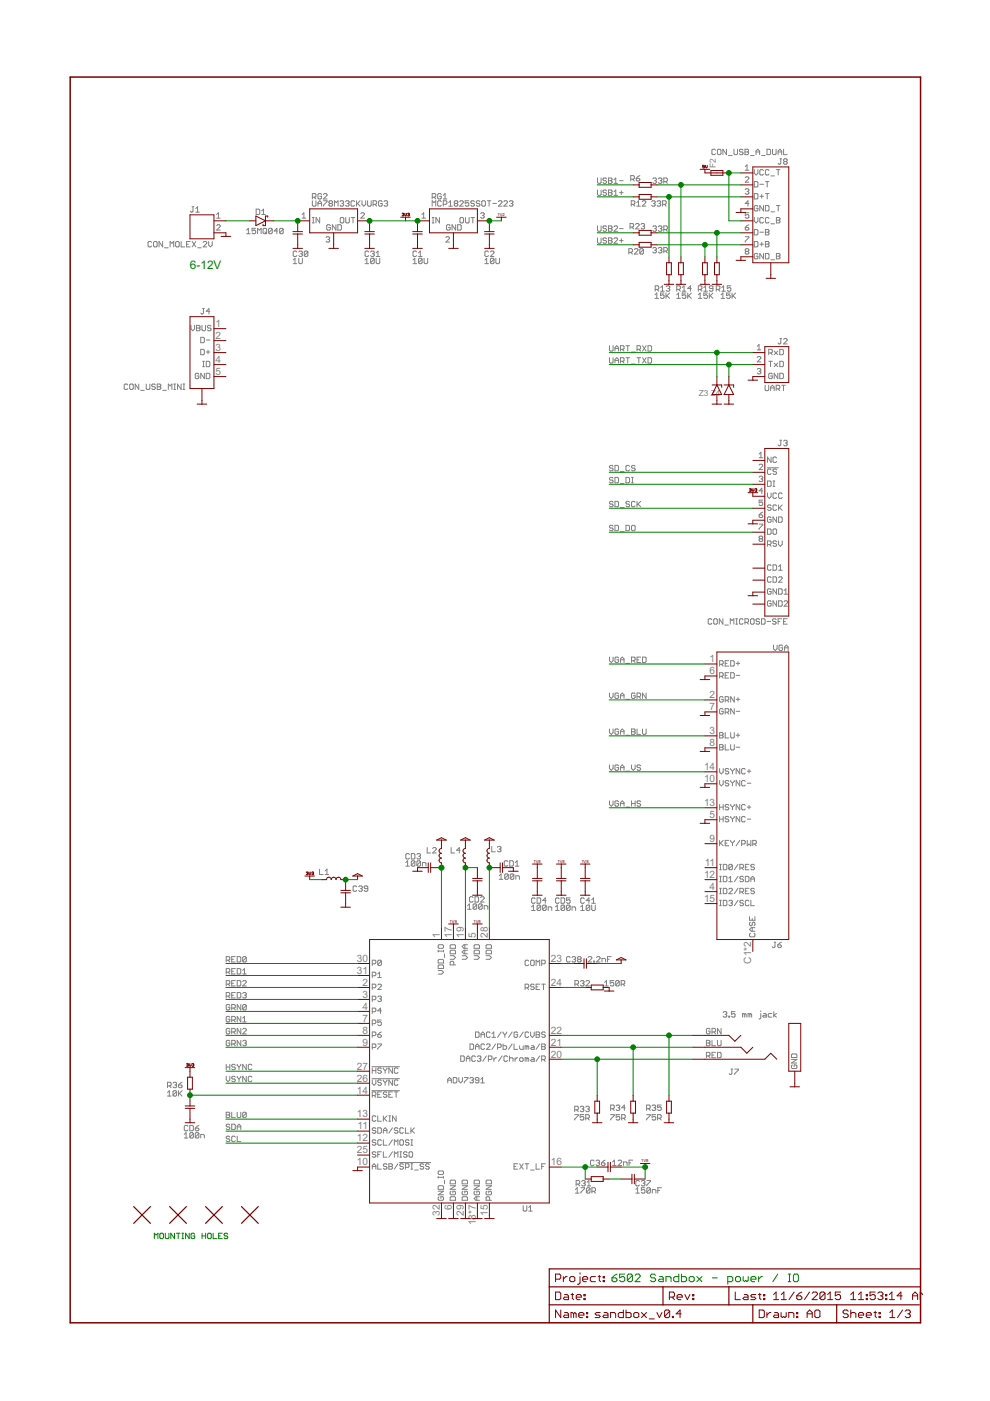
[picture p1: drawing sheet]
<svg xmlns="http://www.w3.org/2000/svg" width="210mm" height="297mm" viewBox="0 0 210 297" stroke-linecap="round" stroke-linejoin="round" font-family="sans-serif">
<defs><g id="words">
<text font-size="2.8" fill="#008000" x="40.3" y="57">6-12V</text>
<g font-size="2.4" fill="#808080">
<text x="45.7" y="69.3">1</text>
<text x="45.7" y="71.9">2</text>
<text x="45.7" y="74.4">3</text>
<text x="45.7" y="76.9">4</text>
<text x="45.7" y="79.5">5</text>
<text x="150.5" y="140.4">1</text>
<text x="150.5" y="143">6</text>
<text x="150.5" y="148">2</text>
<text x="150.5" y="150.6">7</text>
<text x="150.5" y="155.7">3</text>
<text x="150.5" y="158.2">8</text>
<text x="149.3" y="163.3">14</text>
<text x="149.3" y="165.8">10</text>
<text x="149.3" y="170.9">13</text>
<text x="150.5" y="173.4">5</text>
<text x="150.5" y="178.5">9</text>
<text x="149.4" y="183.6">11</text>
<text x="149.3" y="186.1">12</text>
<text x="149.3" y="191.2">15</text>
<text x="150.5" y="188.7">4</text>
<text x="75.6" y="203.9">30</text>
<text x="93.2" y="198.8" transform="rotate(-90 93.2 198.8)">1</text>
<text x="95.8" y="198.8" transform="rotate(-90 95.8 198.8)">17</text>
<text x="98.3" y="198.8" transform="rotate(-90 98.3 198.8)">19</text>
<text x="100.9" y="198.8" transform="rotate(-90 100.9 198.8)">5</text>
<text x="103.4" y="198.8" transform="rotate(-90 103.4 198.8)">28</text>
<text x="116.8" y="203.9">23</text>
<text x="75.6" y="206.5">31</text>
<text x="76.8" y="209">2</text>
<text x="116.8" y="209">24</text>
<text x="159.3" y="204.3" transform="rotate(-90 159.3 204.3)">C1*2</text>
<text x="76.8" y="211.5">3</text>
<text x="76.8" y="214.1">4</text>
<text x="76.8" y="216.6">7</text>
<text x="76.8" y="219.2">8</text>
<text x="76.8" y="221.7">9</text>
<text x="116.8" y="219.2">22</text>
<text x="116.8" y="221.7">21</text>
<text x="75.6" y="226.8">27</text>
<text x="116.8" y="224.2">20</text>
<text x="75.6" y="229.3">26</text>
<text x="75.6" y="231.9">14</text>
<text x="75.6" y="236.9">13</text>
<text x="75.8" y="239.5">11</text>
<text x="75.6" y="242">12</text>
<text x="75.6" y="244.5">25</text>
<text x="75.6" y="247.1">10</text>
<text x="116.8" y="247.1">16</text>
<text x="93.2" y="257.8" transform="rotate(-90 93.2 257.8)">32</text>
<text x="95.8" y="256.6" transform="rotate(-90 95.8 256.6)">6</text>
<text x="98.3" y="257.8" transform="rotate(-90 98.3 257.8)">29</text>
<text x="103.4" y="257.8" transform="rotate(-90 103.4 257.8)">15</text>
<text x="100.9" y="259.8" transform="rotate(-90 100.9 259.8)">18*7</text>
</g>
<g font-size="2" fill="#808080">
<text x="151.8" y="35.6" transform="rotate(-90 151.8 35.6)">F2</text>
<text x="148.2" y="83.9">Z3 Z4</text>
</g>
<g font-size="1" fill="#800000">
<text x="105.5" y="45.8">1V2</text>
<text x="113.1" y="182.9">1V8</text>
<text x="118.2" y="182.9">1V8</text>
<text x="123.3" y="182.9">1V8</text>
<text x="95.3" y="195.6">1V8</text>
<text x="100.4" y="195.6">1V8</text>
<text x="136" y="246.4">1V8</text>
</g>
</g></defs>
<g fill="none" stroke="#808080" stroke-width=".21">
<path d="M126.7 37.7v1l.2 .2h.4l.1-.2v-1M128.6 37.9l-.2-.2h-.4l-.2 .4 .2 .2h.4l.2 .4-.2 .2h-.4l-.2-.2M129 37.7h.6l.2 .2-.2 .4 .2 .4-.2 .2h-.6zM129 38.3h.6M130.2 38.9h.7M130.2 38.1l.4-.4v1.2M131.4 38.3h.7M133.7 38h.6l.2-.2v-.4l-.2-.2h-.6v1.2M134.1 38l.4 .4M134.9 37.8h.6l.2 .4-.2 .2h-.4l-.2-.2zM135.7 37.2l-.8 .6M138.4 37.9l.2-.2h.4l.2 .2-.2 .4"/>
<path d="M138.8 38.3h.2M139 38.3l.2 .2-.2 .4h-.4l-.2-.2M139.6 37.9l.2-.2h.3l.2 .2-.2 .4M140 38.3h.1M140.1 38.3l.2 .2-.2 .4h-.3l-.2-.2M140.7 38.5h.6l.2-.2v-.4l-.2-.2h-.6v1.2M141.1 38.5l.4 .4M151.7 31.8l-.2-.2h-.4l-.2 .2v.8l.2 .2h.4l.2-.2M152.3 31.6h.4l.2 .2v.8l-.2 .2h-.4l-.2-.2v-.8zM154 31.6v1.2l-.7-1.2v1.2M154.5 33h.7M155.6 31.6v1l.2 .2h.4l.2-.2v-1"/>
<path d="M157.5 31.8l-.1-.2h-.4l-.2 .2 .2 .4h.4l.1 .2-.1 .4h-.4l-.2-.2M157.9 31.6h.6l.2 .2-.2 .4 .2 .4-.2 .2h-.6zM157.9 32.2h.6M158 35.3l.4-.4v1.2M158 36.1h.8M158 37.7l.2-.2h.4l.2 .2v.2l-.8 .7h.8M159.1 33h.8M159.9 36v.7l.4 .4 .4-.4v-.7M159.9 38.5h.6l.2 .2v.8l-.2 .1h-.6zM160.3 32.8v-.8l.4-.4 .4 .4v.8M160.3 32.2h.8M161.1 39.1h.8"/>
<path d="M161.5 33h.7M161.9 36.2l-.2-.2h-.4l-.2 .2v.7l.2 .2h.4l.2-.2M162.3 38.5h.7M162.6 31.6h.6l.2 .2v.8l-.2 .2h-.6zM162.7 38.5v1.1M163 36.2l-.1-.2h-.4l-.2 .2v.7l.2 .2h.4l.1-.2M163.4 37.3h.8M163.8 31.6v1l.2 .2h.4l.1-.2v-1M164.6 36h.8M165 32.8v-.8l.4-.4 .3 .4v.8M165 32.2h.7M165 36v1.1"/>
<path d="M165.4 33.7h.3M165.5 33.7v.9l-.1 .2-.4-.2M166.1 31.6v1.2h.8M166.3 34.2l-.2-.1 .2-.4h.4l.2 .2-.2 .3M166.3 34.2l-.2 .2 .2 .4h.4l.2-.2-.2-.4M166.3 34.2h.4M32.2 51.4l-.2-.2h-.4l-.2 .2v.8l.2 .1h.4l.2-.1M32.6 51.4l.1-.2h.4l.2 .2v.8l-.2 .1h-.4l-.1-.1zM34.5 51.2v1.1l-.8-1.1v1.1M34.9 52.5h.8M36.1 52.3v-1.1l.3 .4 .4-.4v1.1M37.2 51.4l.2-.2h.4l.2 .2v.8l-.2 .1h-.4l-.2-.1z"/>
<path d="M38.4 51.2v1.1h.8M39.6 51.8h.3M40.3 51.2h-.7v1.1h.7M40.7 43.8h.4M40.7 51.2l.8 1.1M40.9 43.8v1l-.2 .2-.4-.2M41.5 51.2l-.8 1.1M41.5 45h.8M41.5 44.2l.4-.4v1.2M41.9 52.5h.8M43.1 51.4l.2-.2h.3l.2 .2v.2l-.7 .7h.7M44.2 51.2v.8l.4 .3 .4-.3v-.8"/>
<path d="M45.9 45.5l.4-.4v1.1M45.9 46.2h.8M45.9 47.8l.2-.2h.4l.2 .2v.2l-.8 .8h.8M52.3 48.8l.4-.4v1.2M52.3 49.6h.7M54.2 48.4h-.8v.6l.4-.2 .4 .2v.4l-.2 .2h-.4l-.2-.2M54.3 44.3h.6l.2 .2v.8l-.2 .2h-.6zM54.6 49.6v-1.2l.4 .4 .4-.4v1.2M55.5 45.5h.7M55.5 44.7l.4-.4v1.2M55.8 48.6l.2-.2h.3l.2 .2v.8l-.2 .2h-.3l-.2-.2zM56.2 49.2l.3 .4"/>
<path d="M57.7 48.6v.8l-.2 .2h-.4l-.2-.2M57.7 48.6l-.2-.2h-.4l-.2 .2v.8M57.7 48.6l-.8 .8M58.9 49h-.8l.6-.6v1.2M60 48.6v.8l-.1 .2h-.4l-.2-.2M60 48.6l-.1-.2h-.4l-.2 .2v.8M60 48.6l-.7 .8M62.2 55.9h.7M62.2 55.1l.3-.3v1.1M62.9 53.4l-.2-.2h-.3l-.2 .2v.8l.2 .2h.3l.2-.2M63.4 54.8v.9l.1 .2h.4l.2-.2v-.9M63.4 53.4l.1-.2h.4l.2 .2-.2 .4"/>
<path d="M63.7 53.8h.2M63.9 53.8l.2 .2-.2 .4h-.4l-.1-.2M64.1 46.2h.7M64.1 45.5l.3-.4v1.1M65.3 53.4v.8l-.2 .2h-.4l-.2-.2M65.3 53.4l-.2-.2h-.4l-.2 .2v.8M65.3 53.4l-.8 .8M66.2 47.3h.4M66.2 46.1h.4M66.2 41.8h.6l.2-.2v-.4l-.2-.2h-.6v1.2M66.2 42.6v.9l.2 .2h.4l.2-.2v-.9M66.4 46.1v1.2"/>
<path d="M66.6 41.8l.4 .4M67.4 43.1h.8M67.4 43.7v-.8l.4-.3 .4 .3v.8M67.8 46.1v1.2l-.8-1.2v1.2M68.2 41.2l-.2-.2h-.4l-.2 .2v.8l.2 .2h.4l.2-.2v-.4h-.4M68.6 41.2l.2-.2h.4l.1 .2v.2l-.7 .8h.7M68.6 42.6h.7l-.7 1.1M69.1 50.4l.2-.2h.4l.2 .2-.2 .4M69.5 50.8h.2M69.7 50.8l.2 .1-.2 .4h-.4l-.2-.2M69.9 43.1l-.2 .2 .2 .4h.4l.2-.2-.2-.4M69.9 43.1h.4"/>
<path d="M69.9 43.1l-.2-.2 .2-.3h.4l.2 .2-.2 .3M70 47.8l-.2-.2h-.3l-.2 .2v.8l.2 .2h.3l.2-.2v-.4h-.3M70.9 43.7v-1.1l.4 .3 .4-.3v1.1M71.2 47.6v1.2l-.7-1.2v1.2M71.6 47.6h.6l.2 .2v.8l-.2 .2h-.6zM72.1 42.8l.2-.2h.4l.2 .2-.2 .3M72.1 46.3l.2-.2h.4l.2 .2v.8l-.2 .2h-.4l-.2-.2zM72.5 43.1h.2M72.7 43.1l.2 .2-.2 .4h-.4l-.2-.2M73.3 42.8l.1-.2h.4l.2 .2-.2 .3M73.3 46.1v1l.2 .2h.4l.2-.2v-1M73.6 43.1h.2"/>
<path d="M73.8 43.1l.2 .2-.2 .4h-.4l-.1-.2M74.5 46.1h.7M74.8 46.1v1.2M75.2 42.8l-.2-.2h-.4l-.2 .2v.7l.2 .2h.4l.2-.2M75.6 42.6v1.1M75.8 43.1l.5 .6M76.3 42.6l-.7 .7M76.5 45.3l.2-.2h.4l.2 .2v.2l-.8 .7h.8M76.8 42.6v.7l.3 .4 .4-.4v-.7M77.4 55.9h.8M77.4 55.1l.4-.3v1.1M77.9 42.6v.9l.2 .2h.4l.2-.2v-.9"/>
<path d="M78.2 53.4l-.2-.2h-.4l-.2 .2v.8l.2 .2h.4l.2-.2M78.6 53.4l.2-.2h.3l.3 .2-.3 .4M79 53.8h.1M79.1 43.3h.6l.2-.2v-.3l-.2-.2h-.6v1.1M79.1 53.8l.3 .2-.3 .4h-.3l-.2-.2M79.4 54.9v.8l-.3 .2h-.3l-.2-.2M79.4 54.9l-.3-.1h-.3l-.2 .1v.8M79.4 54.9l-.8 .8M79.5 43.3l.4 .4M79.8 54.8v.9l.1 .2h.4l.2-.2v-.9M79.8 54.4h.7M79.8 53.6l.3-.4v1.2"/>
<path d="M81 42.8l-.2-.2h-.3l-.2 .2v.7l.2 .2h.3l.2-.2v-.4h-.4M81.4 42.8l.2-.2h.4l.2 .2-.2 .3M81.8 43.1h.2M82 43.1l.2 .2-.2 .4h-.4l-.2-.2M87.6 55.1l.3-.3v1.1M87.6 55.9h.7M88.3 53.4l-.2-.2h-.3l-.2 .2v.8l.2 .2h.3l.2-.2M88.7 54.4h.8M88.7 53.6l.4-.4v1.2M89.5 46.2h.7M89.5 45.5l.3-.4v1.1M89.5 54.9v.8l-.2 .2h-.4l-.2-.2"/>
<path d="M89.5 54.9l-.2-.1h-.4l-.2 .1v.8M89.5 54.9l-.8 .8M89.9 54.8v.9l.2 .2h.4l.2-.2v-.9M91.6 47.3h.4M91.6 46.1h.4M91.6 41.8h.6l.2-.2v-.4l-.2-.2h-.6v1.2M91.6 43.7v-1.1l.4 .3 .4-.3v1.1M91.8 46.1v1.2M92 41.8l.4 .4M93.2 46.1v1.2l-.8-1.2v1.2M93.6 41.2l-.2-.2h-.4l-.2 .2v.8l.2 .2h.4l.2-.2v-.4h-.4M93.6 42.8l-.2-.2h-.4l-.2 .2v.7l.2 .2h.4l.2-.2"/>
<path d="M94 43.3h.6l.1-.2v-.3l-.1-.2h-.6v1.1M94 42.2h.7M94 41.4l.4-.4v1.2M94.5 50.4l.2-.2h.4l.2 .2v.2l-.8 .7h.8M95.1 43.7h.8M95.1 42.9l.4-.3v1.1M95.4 47.8l-.2-.2h-.3l-.2 .2v.8l.2 .2h.3l.2-.2v-.4h-.3M96.5 43.1l-.2-.2 .2-.3h.4l.2 .2-.2 .3M96.5 43.1l-.2 .2 .2 .4h.4l.2-.2-.2-.4M96.5 43.1h.4M96.6 47.6v1.2l-.8-1.2v1.2M97 47.6h.6l.2 .2v.8l-.2 .2h-.6z"/>
<path d="M97.5 42.8l.2-.2h.3l.2 .2v.1l-.7 .8h.7M97.5 46.3l.2-.2h.4l.2 .2v.8l-.2 .2h-.4l-.2-.2zM98.7 46.1v1l.2 .2h.4l.2-.2v-1M99.4 42.6h-.8v.5l.4-.2 .4 .2v.4l-.2 .2h-.4l-.2-.2M99.9 46.1h.7M100.2 46.1v1.2M100.6 42.8l-.2-.2h-.4l-.2 .2 .2 .3h.4l.2 .2-.2 .4h-.4l-.2-.2M101.7 42.8l-.1-.2h-.4l-.2 .3 .2 .2h.4l.1 .4-.1 .2h-.4l-.2-.2M101.9 45.3l.2-.2h.4l.2 .2-.2 .4M102.3 45.7h.2M102.3 42.6h.4l.2 .2v.7l-.2 .2h-.4l-.1-.2v-.7zM102.5 45.7l.2 .2-.2 .3h-.4l-.2-.1"/>
<path d="M102.8 55.9h.8M102.8 55.1l.4-.3v1.1M103.3 42.6h.8M103.6 53.4l-.2-.2h-.4l-.2 .2v.8l.2 .2h.4l.2-.2M103.7 42.6v1.1M104 53.4l.2-.2h.3l.2 .2v.2l-.7 .8h.7M104.5 43.1h.8M104.7 54.9v.8l-.2 .2h-.3l-.2-.2M104.7 54.9l-.2-.1h-.3l-.2 .1v.8M104.7 54.9l-.7 .8M105.1 54.8v.9l.2 .2h.4l.2-.2v-.9M105.7 42.8l.2-.2h.3l.2 .2v.1l-.7 .8h.7"/>
<path d="M106.8 42.8l.2-.2h.4l.2 .2v.1l-.8 .8h.8M108 42.8l.2-.2h.4l.2 .2-.2 .3M108.4 43.1h.2M108.6 43.1l.2 .2-.2 .4h-.4l-.2-.2M126.7 40.3v.9l.2 .2h.4l.1-.2v-.9M126.7 47.9v1l.2 .1h.4l.1-.1v-1M126.7 50.4v1l.2 .2h.4l.1-.2v-1M128.6 48.1l-.2-.2h-.4l-.2 .4 .2 .2h.4l.2 .4-.2 .1h-.4l-.2-.1M128.6 50.6l-.2-.2h-.4l-.2 .4 .2 .2h.4l.2 .4-.2 .2h-.4l-.2-.2M128.6 40.5l-.2-.2h-.4l-.2 .4 .2 .2h.4l.2 .3-.2 .2h-.4l-.2-.2M129 40.3h.6l.2 .2-.2 .4 .2 .3-.2 .2h-.6zM129 47.9h.6l.2 .2-.2 .4 .2 .4-.2 .1h-.6z"/>
<path d="M129 48.5h.6M129 50.4h.6l.2 .2-.2 .4 .2 .4-.2 .2h-.6zM129 51h.6M129 40.9h.6M130.2 48.1l.2-.2h.3l.2 .2v.2l-.7 .7h.7M130.2 40.7l.4-.4v1.1M130.2 50.6l.2-.2h.3l.2 .2v.2l-.7 .8h.7M130.2 41.4h.7M131.4 48.5h.7M131.4 51h.7M131.4 40.9h.7M131.7 40.5v.7"/>
<path d="M131.7 50.6v.8M133.3 53.5h.6l.2-.2v-.4l-.2-.2h-.6v1.2M133.6 48.2h.6l.1-.2v-.4l-.1-.2h-.6v1.1M133.7 53.5l.4 .4M133.8 43.3h.6l.2-.2v-.3l-.2-.2h-.6v1.1M134 48.2l.3 .3M134.2 43.3l.4 .4M134.5 52.9l.2-.2h.4l.2 .2v.2l-.8 .8h.8M134.7 47.6l.2-.2h.4l.2 .2v.2l-.8 .7h.8M135 43.7h.8M135 42.9l.4-.3v1.1M135.9 47.6l.2-.2h.4l.2 .2-.2 .4"/>
<path d="M136.2 42.8l.2-.2h.3l.2 .2v.1l-.7 .8h.7M136.3 48h.2M136.4 52.9l-.2-.2h-.4l-.1 .2v.8M136.4 52.9v.8l-.2 .2h-.4l-.1-.2M136.4 52.9l-.7 .8M136.5 48l.2 .2-.2 .3h-.4l-.2-.2M138.2 42.8l.1-.2h.4l.2 .2-.2 .3M138.4 48.1l.2-.2h.4l.2 .2-.2 .4M138.4 52.7l.2-.2h.4l.2 .2-.2 .3M138.5 43.1h.2M138.7 43.1l.2 .2-.2 .4h-.4l-.1-.2M138.8 53h.2"/>
<path d="M138.8 48.5h.2M139 48.5l.2 .2-.2 .3h-.4l-.2-.1M139 53l.2 .2-.2 .4h-.4l-.2-.2M139.3 42.8l.2-.2h.4l.2 .2-.2 .3M139.6 48.1l.2-.2h.3l.2 .2-.2 .4M139.6 52.7l.2-.2h.3l.2 .2-.2 .3M139.7 43.1h.2M139.9 43.1l.2 .2-.2 .4h-.4l-.2-.2M140 53h.1M140 48.5h.1M140.1 53l.2 .2-.2 .4h-.3l-.2-.2M140.1 48.5l.2 .2-.2 .3h-.3l-.2-.1"/>
<path d="M140.5 43.3h.6l.1-.2v-.3l-.1-.2h-.6v1.1M140.7 48.7h.6l.2-.2v-.4l-.2-.2h-.6v1.1M140.7 53.2h.6l.2-.2v-.3l-.2-.2h-.6v1.1M140.9 43.3l.3 .4M141.1 53.2l.4 .4M141.1 48.7l.4 .3M158 48.2h.6l.2 .4-.2 .2h-.4l-.2-.2zM158 50.2h.8l-.8 1.1M158 40.2l.2-.2h.4l.2 .2-.2 .4M158.2 53.3l-.2-.2 .2-.4h.4l.2 .2-.2 .4M158.2 53.3l-.2 .2 .2 .4h.4l.2-.2-.2-.4M158.2 53.3h.4"/>
<path d="M158.4 40.6h.2M158.6 40.6l.2 .2-.2 .4h-.4l-.2-.2M158.8 45.1h-.8v.6l.4-.2 .4 .2v.4l-.2 .1h-.4l-.2-.1M158.8 43.1h-.8l.6-.5v1.1M158.8 47.6l-.8 .6M159.9 41h.6l.2 .2v.8l-.2 .2h-.6zM159.9 46.1v.8l.4 .4 .4-.4v-.8M159.9 48.7h.6l.2 .2v.7l-.2 .2h-.6zM159.9 51.2h.6l.2 .2v.8l-.2 .1h-.6zM160.7 43.8l-.2-.2h-.4l-.2 .2v.7l.2 .2h.4l.2-.2v-.3h-.4M160.7 53.9l-.2-.2h-.4l-.2 .2v.8l.2 .2h.4l.2-.2v-.4h-.4M161.1 41.6h.8"/>
<path d="M161.1 49.2h.8M161.1 51.8h.8M161.5 41.2v.8M161.5 51.4v.8M161.9 46.3l-.2-.2h-.4l-.2 .2v.8l.2 .2h.4l.2-.2M161.9 43.6v1.1l-.8-1.1v1.1M161.9 53.7v1.2l-.8-1.2v1.2M162.3 43.6h.6l.1 .2v.7l-.1 .2h-.6zM162.3 48.7h.6l.1 .2-.1 .3 .1 .4-.1 .2h-.6zM162.3 51.2h.6l.1 .2-.1 .4 .1 .4-.1 .1h-.6zM162.3 53.7h.6l.1 .2v.8l-.1 .2h-.6zM162.3 41h.7"/>
<path d="M162.3 49.2h.6M162.3 51.8h.6M162.7 41v1.2M163 46.3l-.1-.2h-.4l-.2 .2v.8l.2 .2h.4l.1-.2M163.4 44.9h.8M163.4 47.5h.8M163.4 55.1h.8M164.6 46.1h.6l.2 .2-.2 .4 .2 .4-.2 .2h-.6zM164.6 53.7h.6l.2 .2-.2 .4 .2 .4-.2 .2h-.6zM164.6 43.6h.8M164.6 46.7h.6M164.6 54.3h.6"/>
<path d="M165 43.6v1.1M40.5 69v.7l.4 .4 .4-.4v-.7M41.7 69h.5l.2 .2-.2 .4 .2 .3-.2 .2h-.5zM41.7 69.6h.5M42.2 79.3l-.2-.2h-.4l-.2 .2v.8l.2 .2h.4l.2-.2v-.4h-.4M42.6 74.1h.5l.2 .2v.7l-.2 .2h-.5zM42.6 71.5h.5l.2 .2v.8l-.2 .2h-.5zM42.8 69v.9l.2 .2h.4l.2-.2v-.9M42.9 65.4h.4M43 76.6h.3M43 77.7h.3M43.1 65.4v1l-.2 .2-.3-.2"/>
<path d="M43.2 76.6v1.1M43.3 79.1v1.2l-.7-1.2v1.2M43.7 76.6h.6l.2 .2v.8l-.2 .1h-.6zM43.7 79.1h.6l.2 .2v.8l-.2 .2h-.6zM43.7 72.1h.8M43.7 74.6h.8M44.1 74.3v.7M44.5 66h-.8l.6-.6v1.2M44.7 69.2l-.1-.2h-.4l-.2 .2 .2 .4h.4l.1 .1-.1 .4h-.4l-.2-.2M129.2 73.3v1l.2 .1h.4l.2-.1v-1M129.2 75.8v1l.2 .2h.4l.2-.2v-1M130.4 74.4v-.7l.4-.4 .3 .4v.7"/>
<path d="M130.4 77v-.8l.4-.4 .3 .4v.8M130.4 73.9h.7M130.4 76.4h.7M131.6 76.6h.5l.2-.2v-.4l-.2-.2h-.5v1.2M131.6 74.1h.5l.2-.2v-.4l-.2-.2h-.5v1.1M131.9 74.1l.4 .3M131.9 76.6l.4 .4M132.7 73.3h.8M132.7 75.8h.8M133.1 73.3v1.1M133.1 75.8v1.2M133.9 74.6h.8"/>
<path d="M133.9 77.2h.8M135.1 74.1h.5l.2-.2v-.4l-.2-.2h-.5v1.1M135.1 75.8h.7M135.4 74.1l.4 .3M135.4 75.8v1.2M136.2 73.3l.8 1.1M136.2 75.8l.8 1.2M137 73.3l-.8 1.1M137 75.8l-.8 1.2M137.4 73.3h.6l.2 .2v.8l-.2 .1h-.6zM137.4 75.8h.6l.2 .2v.8l-.2 .2h-.6zM138.9 62.5l.4-.4v1.2"/>
<path d="M138.9 63.3h.7M138.9 61.4h.6l.2-.2v-.4l-.2-.2h-.6v1.1M139.3 61.4l.4 .3M140.1 61l.4-.4v1.1M140.1 61.7h.7M140.8 62.1h-.8v.6l.4-.2 .4 .2v.4l-.2 .2h-.4l-.2-.2M141.2 62.1v1.2M141.2 60.8l.2-.2h.4l.2 .2-.2 .4M141.4 62.7l.6 .6M141.6 61.2h.2M141.8 61.2l.2 .2-.2 .3h-.4l-.2-.1M142 62.1l-.8 .8"/>
<path d="M143.5 63.3h.8M143.5 62.5l.4-.4v1.2M143.5 61.4h.6l.2-.2v-.4l-.2-.2h-.6v1.1M143.9 61.4l.4 .3M144.7 61.7h.7M144.7 61l.3-.4v1.1M145.4 62.1h-.7v.6l.3-.2 .4 .2v.4l-.2 .2h-.4l-.1-.2M145.8 62.1v1.2M146 62.7l.6 .6M146.6 62.1l-.8 .8M146.6 61.2h-.8l.6-.6v1.1M148.1 63.3h.7"/>
<path d="M148.1 62.5l.3-.4v1.2M148.1 61.4h.5l.2-.2v-.4l-.2-.2h-.5v1.1M148.4 61.4l.4 .3M149.2 61.7h.8M149.2 61l.4-.4v1.1M150 62.1h-.8v.6l.4-.2 .4 .2v.4l-.2 .2h-.4l-.2-.2M150.4 62.1v1.2M150.6 62.7l.6 .6M151.2 61.2h-.6l-.2-.2 .2-.4h.4l.2 .2v.8l-.2 .1h-.4l-.2-.1M151.2 62.1l-.8 .8M151.9 61.4h.5l.2-.2v-.4l-.2-.2h-.5v1.1M152.3 61.4l.3 .3"/>
<path d="M152.9 62.5l.4-.4v1.2M152.9 63.3h.7M153 61.7h.8M153 61l.4-.4v1.1M154.8 62.1h-.7v.6l.3-.2 .4 .2v.4l-.2 .2h-.4l-.1-.2M155 60.6h-.8v.6l.4-.2 .4 .2v.4l-.2 .1h-.4l-.2-.1M155.2 62.1v1.2M155.4 62.7l.6 .6M156 62.1l-.8 .8M160.5 73.4l.4-.4v1.2M160.5 74.2h.8M160.5 75.8l.2-.2h.4l.2 .2v.2l-.8 .7h.8"/>
<path d="M160.5 78.3l.2-.2h.4l.2 .2-.2 .4M160.9 78.7h.2M161.1 78.7l.2 .2-.2 .4h-.4l-.2-.2M163 76.6h.7M163 74.8h.6l.1-.2v-.3l-.1-.2h-.6v1.1M163.4 76.6v1.1M163.4 74.8l.3 .4M163.7 79.3l-.1-.2h-.4l-.2 .2v.8l.2 .2h.4l.1-.2v-.4h-.3M164.1 77l.8 .7M164.1 74.4l.8 .8M164.9 77l-.8 .7M164.9 79.1v1.2l-.8-1.2v1.2"/>
<path d="M164.9 74.4l-.8 .8M165.3 76.6h.6l.2 .2v.8l-.2 .1h-.6zM165.3 74.1h.6l.2 .2v.7l-.2 .2h-.6zM165.3 79.1h.6l.2 .2v.8l-.2 .2h-.6zM165.4 71.8h.3M165.5 71.8v.9l-.1 .2-.4-.2M166.1 72l.2-.2h.4l.2 .2v.2l-.8 .7h.8M27.1 81.6l-.2-.2h-.4l-.2 .2v.8l.2 .2h.4l.2-.2M27.5 81.6l.2-.2h.4l.2 .2v.8l-.2 .2h-.4l-.2-.2zM29.4 81.4v1.2l-.7-1.2v1.2M29.8 82.8h.8M31 81.4v1l.2 .2h.4l.2-.2v-1"/>
<path d="M32.9 81.6l-.2-.2h-.3l-.2 .2 .2 .4h.3l.2 .2-.2 .4h-.3l-.2-.2M33.3 81.4h.6l.2 .2-.2 .4 .2 .4-.2 .2h-.6zM33.3 82h.6M34.5 82.8h.8M35.7 82.6v-1.2l.4 .4 .3-.4v1.2M36.9 81.4h.3M36.9 82.6h.3M37 81.4v1.2M38.4 81.4v1.2l-.8-1.2v1.2M38.8 81.4h.4M38.8 82.6h.4M39 81.4v1.2"/>
<path d="M130 98.9l-.2-.2h-.4l-.2 .4 .2 .2h.4l.2 .3-.2 .2h-.4l-.2-.2M130.4 98.7h.6l.1 .2v.7l-.1 .2h-.6zM133.5 98.9l-.2-.2h-.4l-.2 .2v.7l.2 .2h.4l.2-.2M134.7 98.9l-.2-.2h-.4l-.2 .4 .2 .2h.4l.2 .3-.2 .2h-.4l-.2-.2M161 96.3l.3-.4v1.1M161 97h.7M161 98.6l.1-.2h.4l.2 .2v.2l-.7 .8h.7M162.2 81.7v.9l.2 .2h.4l.2-.2v-.9M162.7 99.2h2.3M163.4 82.8v-.7l.4-.4 .3 .4v.7M163.4 82.3h.7M163.5 96.9v1.1l-.8-1.1v1.1"/>
<path d="M163.5 99.6l-.2-.2h-.4l-.2 .2v.8l.2 .2h.4l.2-.2M164.6 82.4h.5l.2-.1v-.4l-.2-.2h-.5v1.1M164.7 97.1l-.2-.2h-.4l-.2 .2v.8l.2 .1h.4l.2-.1M164.7 99.6l-.2-.2h-.4l-.2 .4 .2 .2h.4l.2 .4-.2 .2h-.4l-.2-.2M165 82.4l.3 .4M165.4 93.3h.3M165.5 93.3v1l-.1 .2-.4-.2M165.7 81.7h.8M166.1 81.7v1.1M166.1 93.5l.2-.2h.4l.2 .2-.2 .4M166.5 93.9h.2M166.7 93.9l.2 .2-.2 .4h-.4l-.2-.2"/>
<path d="M130 111.6l-.2-.2h-.4l-.2 .4 .2 .2h.4l.2 .3-.2 .2h-.4l-.2-.2M130 101.4l-.2-.2h-.4l-.2 .4 .2 .2h.4l.2 .4-.2 .2h-.4l-.2-.2M130 106.5l-.2-.2h-.4l-.2 .4 .2 .2h.4l.2 .4-.2 .1h-.4l-.2-.1M130.4 106.3h.6l.1 .2v.8l-.1 .1h-.6zM130.4 101.2h.6l.1 .2v.8l-.1 .2h-.6zM130.4 111.4h.6l.1 .2v.7l-.1 .2h-.6zM131.6 100h.7M131.6 107.6h.7M131.6 102.6h.7M131.6 112.7h.7M132.7 101.2h.6l.2 .2v.8l-.2 .2h-.6zM132.7 111.4h.6l.2 .2v.7l-.2 .2h-.6z"/>
<path d="M133.5 106.5l-.2-.2h-.4l-.2 .4 .2 .2h.4l.2 .4-.2 .1h-.4l-.2-.1M133.9 111.6l.2-.2h.4l.2 .2v.7l-.2 .2h-.4l-.2-.2zM133.9 101.2h.4M133.9 102.4h.4M134.1 101.2v1.2M134.7 106.5l-.2-.2h-.4l-.2 .2v.8l.2 .1h.4l.2-.1M135.1 106.3v1.1M135.3 106.9l.5 .5M135.8 106.3l-.7 .8M161 109.2h.5l.2 .3-.2 .2h-.4l-.1-.2zM161 111.1h.7l-.7 1.2M161 101.2l.1-.2h.4l.2 .2-.2 .3"/>
<path d="M161.1 114.2l-.1-.2 .1-.3h.4l.2 .2-.2 .3M161.1 114.2l-.1 .2 .1 .4h.4l.2-.2-.2-.4M161.1 114.2h.4M161.3 101.5h.2M161.5 101.5l.2 .2-.2 .4h-.4l-.1-.2M161.7 106h-.7v.6l.3-.2 .4 .2v.4l-.2 .2h-.4l-.1-.2M161.7 104.1h-.7l.5-.6v1.1M161.7 108.6l-.7 .6M162.7 102h.6l.2 .2v.7l-.2 .2h-.6zM162.7 104.5v.8l.4 .4 .4-.4v-.8M162.7 112.1h.6l.2 .2v.8l-.2 .2h-.6zM162.7 115.4h.6l.2-.1v-.4l-.2-.2h-.6v1.1"/>
<path d="M163.1 115.4l.4 .4M163.5 109.8l-.2-.2h-.4l-.2 .2v.8l.2 .1h.4l.2-.1v-.4h-.4M163.5 107.3l-.2-.2h-.4l-.2 .3 .2 .2h.4l.2 .4-.2 .2h-.4l-.2-.2M163.5 120l-.2-.2h-.4l-.2 .2v.7l.2 .2h.4l.2-.2M163.9 119.8h.6l.2 .2v.7l-.2 .2h-.6zM163.9 103.1h.4M163.9 102h.4M164.1 112.1h.4l.2 .2v.8l-.2 .2h-.4l-.2-.2v-.8zM164.1 102v1.1M164.7 104.7l-.2-.2h-.4l-.2 .2v.8l.2 .2h.4l.2-.2M164.7 107.3l-.2-.2h-.4l-.2 .2v.7l.2 .2h.4l.2-.2M164.7 109.6v1.1l-.8-1.1v1.1"/>
<path d="M164.7 114.9l-.2-.2h-.4l-.2 .4 .2 .2h.4l.2 .3-.2 .2h-.4l-.2-.2M165.1 107.1v1.1M165.1 109.6h.6l.1 .2v.8l-.1 .1h-.6zM165.1 114.7v.7l.4 .4 .3-.4v-.7M165.3 107.6l.5 .6M165.8 104.7l-.1-.2h-.4l-.2 .2v.8l.2 .2h.4l.1-.2M165.8 107.1l-.7 .7M129.2 139.3v.8l.4 .4 .4-.4v-.8M131.1 139.5l-.1-.2h-.4l-.2 .2v.8l.2 .2h.4l.1-.2v-.4h-.3M131.6 139.9h.7M135.1 139.9h.3M135.8 139.3h-.7v1.2h.7"/>
<path d="M136.2 139.3h.6l.2 .2v.8l-.2 .2h-.6zM150.9 131.4l-.2-.2h-.4l-.1 .2v.7l.1 .2h.4l.2-.2M151.3 131.4l.2-.2h.4l.2 .2v.7l-.2 .2h-.4l-.2-.2zM153.3 131.2v1.1l-.8-1.1v1.1M153.7 132.5h.7M154.8 132.3v-1.1l.4 .4 .4-.4v1.1M156 131.2h.4M156 132.3h.4M156.2 131.2v1.1M157.5 131.4l-.1-.2h-.4l-.2 .2v.7l.2 .2h.4l.1-.2M157.9 132h.6l.2-.2v-.4l-.2-.2h-.6v1.1M158.3 132l.4 .3"/>
<path d="M159.1 131.4l.2-.2h.4l.2 .2v.7l-.2 .2h-.4l-.2-.2zM161.1 131.4l-.2-.2h-.4l-.2 .2 .2 .4h.4l.2 .2-.2 .3h-.4l-.2-.2M161.5 131.2h.5l.2 .2v.7l-.2 .2h-.5zM162.6 131.8h.8M163.5 122.5l-.2-.2h-.4l-.2 .2v.8l.2 .1h.4l.2-.1M163.5 125l-.2-.2h-.4l-.2 .2v.8l.2 .2h.4l.2-.2v-.4h-.4M163.5 127.6l-.2-.2h-.4l-.2 .2v.7l.2 .2h.4l.2-.2v-.3h-.4M163.9 122.3h.6l.2 .2v.8l-.2 .1h-.6zM164 136.8v.7l.4 .4 .4-.4v-.7M164.5 131.4l-.1-.2h-.4l-.2 .2 .2 .4h.4l.1 .2-.1 .3h-.4l-.2-.2M164.7 124.8v1.2l-.8-1.2v1.2M164.7 127.4v1.1l-.8-1.1v1.1"/>
<path d="M165 131.8h.4M165.1 124.8h.6l.1 .2v.8l-.1 .2h-.6zM165.1 127.4h.6l.1 .2v.7l-.1 .2h-.6zM165.1 122.5l.2-.2h.4l.1 .2v.2l-.7 .7h.7M165.1 120.9h.7M165.1 120.1l.4-.3v1.1M165.7 131.2h-.7v1.1M165.9 137l-.2-.2h-.3l-.2 .2v.7l.2 .2h.3l.2-.2v-.3h-.4M166.1 131.8h.4M166.2 127.6l.2-.2h.4l.2 .2v.2l-.8 .7h.8M166.2 126h.8M166.2 125.2l.4-.4v1.2"/>
<path d="M166.3 137.4h.8M166.3 137.9v-.7l.4-.4 .4 .4v.7M166.9 131.2h-.8v1.1h.8M129.2 154.6v.7l.4 .4 .4-.4v-.7M129.2 146.9v.8l.4 .4 .4-.4v-.8M131.1 154.7l-.1-.1h-.4l-.2 .1v.8l.2 .2h.4l.1-.2v-.4h-.3M131.1 147.1l-.1-.2h-.4l-.2 .2v.8l.2 .2h.4l.1-.2v-.4h-.3M131.6 140.5v-.8l.3-.4 .4 .4v.8M131.6 148.1v-.8l.3-.4 .4 .4v.8M131.6 155.7v-.8l.3-.3 .4 .3v.8M131.6 147.5h.7M131.6 155.1h.7"/>
<path d="M132.7 140.7h.8M132.7 148.3h.8M132.7 155.9h.8M133.9 140.1h.6l.2-.2v-.4l-.2-.2h-.6v1.2M133.9 154.6h.6l.2 .1-.2 .4 .2 .4-.2 .2h-.6zM133.9 155.1h.6M134.3 140.1l.4 .4M134.7 147.1l-.2-.2h-.4l-.2 .2v.8l.2 .2h.4l.2-.2v-.4h-.4M135.1 147.7h.5l.2-.2v-.4l-.2-.2h-.5v1.2M135.1 154.6v1.1h.7M135.4 147.7l.4 .4M136.2 154.6v.9l.2 .2h.4l.2-.2v-.9"/>
<path d="M137 146.9v1.2l-.8-1.2v1.2M152.6 140.8h.5l.2-.1v-.4l-.2-.2h-.5v1.1M152.6 143.4h.5l.2-.2v-.4l-.2-.2h-.5v1.2M152.6 155.3h.5l.2 .2-.2 .4 .2 .4-.2 .2h-.5zM152.6 157.9h.5l.2 .2-.2 .3 .2 .4-.2 .2h-.5zM152.6 155.9h.5M152.6 158.4h.5M153 140.8l.3 .4M153 143.4l.3 .4M153.3 147.9l-.2-.2h-.3l-.2 .2v.8l.2 .1h.3l.2-.1v-.4h-.3M153.3 150.4l-.2-.2h-.3l-.2 .2v.8l.2 .2h.3l.2-.2v-.4h-.3M153.8 148.5h.5l.2-.2v-.4l-.2-.2h-.5v1.1"/>
<path d="M153.8 151h.5l.2-.2v-.4l-.2-.2h-.5v1.2M153.8 155.3v1.2h.7M153.8 157.9v1.1h.7M153.8 140.7h.3M153.8 143.2h.3M154.1 148.5l.4 .3M154.1 151l.4 .4M154.5 140.1h-.7v1.1h.7M154.5 142.6h-.7v1.2h.7M154.9 140.1h.6l.2 .2v.7l-.2 .2h-.6zM154.9 142.6h.6l.2 .2v.8l-.2 .2h-.6zM154.9 155.3v1l.2 .2h.4l.2-.2v-1"/>
<path d="M154.9 157.9v.9l.2 .2h.4l.2-.2v-.9M155.7 147.7v1.1l-.8-1.1v1.1M155.7 150.2v1.2l-.8-1.2v1.2M156.1 140.7h.7M156.1 143.2h.7M156.1 148.3h.7M156.1 150.8h.7M156.1 155.9h.7M156.1 158.4h.7M156.5 140.3v.7M156.5 147.9v.8M156.5 155.5v.8"/>
<path d="M90.6 179.7v1.1h.7M91.7 179.9l.2-.2h.4l.2 .2v.2l-.8 .7h.8M95.7 179.7v1.1h.7M104.3 179.5v1.1h.7M105.5 179.6l.1-.1h.4l.2 .1-.2 .4M129.2 162.2v.7l.4 .4 .4-.4v-.7M129.2 169.8v.8l.4 .3 .4-.3v-.8M131.1 162.4l-.1-.2h-.4l-.2 .2v.7l.2 .2h.4l.1-.2v-.3h-.3M131.1 170l-.1-.2h-.4l-.2 .2v.8l.2 .1h.4l.1-.1v-.4h-.3M131.6 163.3v-.7l.3-.4 .4 .4v.7M131.6 170.9v-.7l.3-.4 .4 .4v.7M131.6 162.8h.7"/>
<path d="M131.6 170.4h.7M132.7 163.5h.8M132.7 171.1h.8M133.9 162.2v.7l.4 .4 .4-.4v-.7M133.9 169.8v1.1M133.9 170.4h.8M134.7 169.8v1.1M135.8 162.4l-.2-.2h-.3l-.2 .4 .2 .2h.3l.2 .3-.2 .2h-.3l-.2-.2M135.8 170l-.2-.2h-.3l-.2 .4 .2 .2h.3l.2 .4-.2 .1h-.3l-.2-.1M152.6 162.9v.8l.4 .4 .3-.4v-.8M152.6 165.5v.7l.4 .4 .3-.4v-.7M152.6 170.6v1.1"/>
<path d="M152.6 173.1v1.1M152.6 178.2v1.1M152.6 171.1h.7M152.6 173.7h.7M152.8 178.8l.5 .5M153.3 170.6v1.1M153.3 173.1v1.1M153.3 178.2l-.7 .7M153.8 178.8h.3M154.5 170.8l-.2-.2h-.4l-.1 .3 .1 .2h.4l.2 .4-.2 .2h-.4l-.1-.2M154.5 163.1l-.2-.2h-.4l-.1 .4 .1 .2h.4l.2 .4-.2 .2h-.4l-.1-.2M154.5 165.7l-.2-.2h-.4l-.1 .4 .1 .2h.4l.2 .3-.2 .2h-.4l-.1-.2"/>
<path d="M154.5 173.3l-.2-.2h-.4l-.1 .4 .1 .2h.4l.2 .4-.2 .1h-.4l-.1-.1M154.5 178.2h-.7v1.1h.7M154.9 162.9l.4 .6M154.9 165.5l.4 .6M154.9 170.6l.4 .5M154.9 173.1l.4 .6M154.9 178.2l.4 .6M155.3 163.5v.6M155.3 166.1v.5M155.3 171.1v.6M155.3 173.7v.5M155.3 178.8v.5"/>
<path d="M155.7 162.9l-.4 .6M155.7 165.5l-.4 .6M155.7 170.6l-.4 .5M155.7 173.1l-.4 .6M155.7 178.2l-.4 .6M156.8 162.9v1.2l-.7-1.2v1.2M156.8 165.5v1.1l-.7-1.1v1.1M156.8 170.6v1.1l-.7-1.1v1.1M156.8 173.1v1.1l-.7-1.1v1.1M156.8 178.2l-.7 1.1M157.2 178.9h.6l.2-.1v-.4l-.2-.2h-.6v1.1M158 163.1l-.2-.2h-.4l-.2 .2v.8l.2 .2h.4l.2-.2"/>
<path d="M158 165.7l-.2-.2h-.4l-.2 .2v.7l.2 .2h.4l.2-.2M158 170.8l-.2-.2h-.4l-.2 .2v.7l.2 .2h.4l.2-.2M158 173.3l-.2-.2h-.4l-.2 .2v.8l.2 .1h.4l.2-.1M158.4 163.5h.8M158.4 166.1h.8M158.4 171.1h.8M158.4 173.7h.8M158.4 178.2v1.1l.4-.4 .4 .4v-1.1M158.8 163.1v.8M158.8 170.8v.7M159.6 178.9h.6l.2-.1v-.4l-.2-.2h-.6v1.1M160 178.9l.4 .4"/>
<path d="M67.8 184.3v1.1h.7M68.9 184.7l.4-.4v1.1M68.9 185.4h.8M75.6 188l-.2-.2h-.3l-.2 .2v.8l.2 .2h.3l.2-.2M76.1 188l.1-.2h.4l.2 .2-.2 .4M76.4 188.4h.2M76.6 188.4l.2 .2-.2 .4h-.4l-.1-.2M78 188.4h-.6l-.2-.2 .2-.4h.4l.2 .2v.8l-.2 .2h-.4l-.2-.2M86 182.9l.4-.4v1.1M86 183.6h.8M86.8 181.2l-.2-.2h-.4l-.2 .2v.7l.2 .2h.4l.2-.2M87.2 181h.6l.2 .2v.7l-.2 .2h-.6z"/>
<path d="M88 182.7v.8l-.2 .1h-.4l-.2-.1M88 182.7l-.2-.2h-.4l-.2 .2v.8M88 182.7l-.8 .8M88.4 181.2l.2-.2h.4l.2 .2-.2 .3M88.8 181.5h.2M89 181.5l.2 .2-.2 .4h-.4l-.2-.2M89.2 182.7v.8l-.2 .1h-.4l-.2-.1M89.2 182.7l-.2-.2h-.4l-.2 .2v.8M89.2 182.7l-.8 .8M89.6 183.6v-.7h.5l.2 .2v.5M97.6 180.3h-.8l.6-.6v1.1M99.1 192l.4-.4v1.2"/>
<path d="M99.1 192.8h.8M100.3 190.3l-.2-.2h-.4l-.2 .2v.8l.2 .2h.4l.2-.2M100.7 190.1h.6l.2 .2v.8l-.2 .2h-.6zM101.1 191.8v.8l-.2 .2h-.4l-.2-.2M101.1 191.8l-.2-.2h-.4l-.2 .2v.8M101.1 191.8l-.8 .8M101.9 190.3l.2-.2h.4l.2 .2v.2l-.8 .8h.8M102.2 191.8v.8l-.2 .2h-.3l-.2-.2M102.2 191.8l-.2-.2h-.3l-.2 .2v.8M102.2 191.8l-.7 .8M102.7 192.8v-.8h.5l.2 .2v.6M105.8 180h.2"/>
<path d="M105.9 185.7l.3-.4v1.1M105.9 186.4h.7M106 180l.2 .2-.2 .4h-.4l-.1-.2M107.7 182.7l-.2-.2h-.4l-.2 .2v.8l.2 .1h.4l.2-.1M107.8 185.5v.7l-.2 .2h-.4l-.2-.2M107.8 185.5l-.2-.2h-.4l-.2 .2v.7M107.8 185.5l-.8 .7M108.1 182.5h.5l.2 .2v.8l-.2 .1h-.5zM108.9 185.5v.7l-.1 .2h-.4l-.2-.2M108.9 185.5l-.1-.2h-.4l-.2 .2v.7M108.9 185.5l-.7 .7M109.3 182.9l.3-.4v1.1"/>
<path d="M109.3 183.6h.7M109.4 186.4v-.7h.5l.2 .2v.5M112.7 192.3l.4-.4v1.1M112.7 193h.8M113.5 190.6l-.2-.2h-.4l-.2 .2v.7l.2 .2h.4l.2-.2M113.9 190.4h.5l.2 .2v.7l-.2 .2h-.5zM114.6 192.1v.7l-.2 .2h-.3l-.2-.2M114.6 192.1l-.2-.2h-.3l-.2 .2v.7M114.6 192.1l-.7 .7M115.8 192.1v.7l-.2 .2h-.4l-.2-.2M115.8 192.1l-.2-.2h-.4l-.2 .2v.7M115.8 192.1l-.8 .7"/>
<path d="M115.8 190.9h-.8l.6-.5v1.1M116.2 193v-.7h.6l.2 .2v.5M117.8 193h.8M117.8 192.3l.4-.4v1.1M118.6 190.6l-.2-.2h-.4l-.2 .2v.7l.2 .2h.4l.2-.2M119 190.4h.5l.2 .2v.7l-.2 .2h-.5zM119.7 192.1v.7l-.2 .2h-.4l-.1-.2M119.7 192.1l-.2-.2h-.4l-.1 .2v.7M119.7 192.1l-.7 .7M120.9 192.1v.7l-.2 .2h-.4l-.2-.2M120.9 192.1l-.2-.2h-.4l-.2 .2v.7M120.9 190.4h-.8v.5l.4-.1 .4 .1v.4l-.2 .2h-.4l-.2-.2"/>
<path d="M120.9 192.1l-.8 .7M121.3 193v-.7h.6l.1 .2v.5M123.1 193h.8M123.1 192.3l.4-.4v1.1M123.9 190.6l-.2-.2h-.4l-.2 .2v.7l.2 .2h.4l.2-.2M125.1 192.1v.7l-.2 .2h-.4l-.2-.2M125.1 192.1l-.2-.2h-.4l-.2 .2v.7M125.1 192.1l-.8 .7M125.1 190.9h-.8l.6-.5v1.1M125.5 191.9v.9l.1 .2h.4l.2-.2v-.9M125.5 191.5h.7M125.5 190.8l.3-.4v1.1"/>
<path d="M152.6 192h.4M152.6 184.4h.4M152.6 183.3h.4M152.6 186.9h.4M152.6 185.8h.4M152.6 189.5h.4M152.6 188.3h.4M152.6 190.9h.4M152.8 183.3v1.1M152.8 185.8v1.1M152.8 188.3v1.2M152.8 190.9v1.1"/>
<path d="M153.4 190.9h.5l.2 .2v.7l-.2 .2h-.5zM153.4 183.3h.5l.2 .2v.7l-.2 .2h-.5zM153.4 185.8h.5l.2 .2v.8l-.2 .1h-.5zM153.4 188.3h.5l.2 .2v.8l-.2 .2h-.5zM154.5 188.5l.2-.2h.4l.2 .2v.2l-.8 .8h.8M154.5 191.1l.2-.2h.4l.2 .2-.2 .4M154.5 186.9h.8M154.5 186.2l.4-.4v1.1M154.9 191.5h.2M155.1 191.5l.2 .1-.2 .4h-.4l-.2-.2M155.3 183.5l-.2-.2h-.4l-.2 .2v.7M155.3 183.5v.7l-.2 .2h-.4l-.2-.2"/>
<path d="M155.3 183.5l-.8 .7M156.5 183.3l-.8 1.1M156.5 185.8l-.8 1.1M156.5 188.3l-.8 1.2M156.5 190.9l-.8 1.1M156.9 184h.5l.2-.2v-.3l-.2-.2h-.5v1.1M156.9 189.1h.5l.2-.2v-.4l-.2-.2h-.5v1.2M157.2 184l.4 .4M157.2 189.1l.4 .4M157.6 191.1l-.2-.2h-.3l-.2 .4 .2 .2h.3l.2 .3-.2 .2h-.3l-.2-.2M157.6 186l-.2-.2h-.3l-.2 .4 .2 .2h.3l.2 .4-.2 .1h-.3l-.2-.1M158 185.8h.6l.2 .2v.8l-.2 .1h-.6z"/>
<path d="M158 183.8h.4M158 188.9h.4M158.8 183.3h-.8v1.1h.8M158.8 188.3h-.8v1.2h.8M158.8 191.1l-.2-.2h-.4l-.2 .2v.7l.2 .2h.4l.2-.2M158.9 194.4v.7h1.2v-.7M159.1 197.9l-.2 .2v.3l.2 .2h.8l.2-.2v-.3l-.2-.2M159.1 195.5l-.2 .2v.4l.4 .2 .2-.2v-.4l.4-.2 .2 .2v.4l-.2 .2M159.2 190.9v1.1h.8M159.2 186.9v-.7l.4-.4 .4 .4v.7M159.2 186.4h.8M159.5 194.7v.4"/>
<path d="M159.5 196.7v.7M160 183.5l-.2-.2h-.4l-.2 .2 .2 .3h.4l.2 .2-.2 .4h-.4l-.2-.2M160 188.5l-.2-.2h-.4l-.2 .2 .2 .4h.4l.2 .2-.2 .4h-.4l-.2-.2M160.1 196.7h-.8l-.4 .4 .4 .3h.8M164.1 199.8h.4M164.3 199.8v.9l-.2 .2-.4-.2M165.7 199.8l-.8 .5M48 208.7h.5l.2-.2v-.4l-.2-.2h-.5v1.1M48 203.6h.5l.2-.2v-.4l-.2-.2h-.5v1.2M48 206.1h.5l.2-.2v-.4l-.2-.1h-.5v1.1M48 211.2h.5l.2-.2v-.4l-.2-.2h-.5v1.2M48.3 208.7l.4 .3"/>
<path d="M48.3 211.2l.4 .4M48.3 203.6l.4 .4M48.3 206.1l.4 .4M48.7 215.7l-.2-.2h-.3l-.2 .2v.8l.2 .2h.3l.2-.2v-.4h-.4M48.7 218.2l-.2-.2h-.3l-.2 .2v.8l.2 .2h.3l.2-.2v-.4h-.4M48.7 213.2l-.2-.2h-.3l-.2 .2v.7l.2 .2h.3l.2-.2v-.3h-.4M49.1 203.4h.4M49.1 213.7h.6l.2-.1v-.4l-.2-.2h-.6v1.1M49.1 216.3h.6l.2-.2v-.4l-.2-.2h-.6v1.2M49.1 218.8h.6l.2-.2v-.4l-.2-.2h-.6v1.2M49.1 208.5h.4M49.1 205.9h.4"/>
<path d="M49.1 211h.4M49.5 213.7l.4 .4M49.5 216.3l.4 .4M49.5 218.8l.4 .4M49.9 202.8h-.8v1.2h.8M49.9 207.9h-.8v1.1h.8M49.9 205.4h-.8v1.1h.8M49.9 210.4h-.8v1.2h.8M50.3 202.8h.6l.2 .2v.8l-.2 .2h-.6zM50.3 207.9h.6l.2 .2v.8l-.2 .1h-.6zM50.3 205.4h.6l.2 .1v.8l-.2 .2h-.6zM50.3 210.4h.6l.2 .2v.8l-.2 .2h-.6z"/>
<path d="M51.1 213v1.1l-.8-1.1v1.1M51.1 215.5v1.2l-.8-1.2v1.2M51.1 218v1.2l-.8-1.2v1.2M51.5 205.7l.3-.3v1.1M51.5 210.6l.1-.2h.4l.2 .2-.2 .4M51.5 208.1l.1-.2h.4l.2 .2v.2l-.7 .7h.7M51.5 218.2l.1-.2h.4l.2 .2v.2l-.7 .8h.7M51.5 206.5h.7M51.5 215.9l.3-.4v1.2M51.5 216.7h.7M51.8 211h.2M52 211l.2 .2-.2 .4h-.4l-.1-.2"/>
<path d="M52.2 203v.8l-.2 .2h-.4l-.1-.2M52.2 203l-.2-.2h-.4l-.1 .2v.8M52.2 213.2v.7l-.2 .2h-.4l-.1-.2M52.2 213.2l-.2-.2h-.4l-.1 .2v.7M52.2 203l-.7 .8M52.2 213.2l-.7 .7M78.9 212h.6l.2-.2v-.4l-.2-.2h-.6v1.1M78.9 209.4h.6l.2-.2v-.3l-.2-.2h-.6v1.1M78.9 214.5h.6l.2-.2v-.4l-.2-.2h-.6v1.2M78.9 204.3h.6l.2-.1v-.4l-.2-.2h-.6v1.1M78.9 206.9h.6l.2-.2v-.4l-.2-.2h-.6v1.2M78.9 217h.6l.2-.2v-.3l-.2-.2h-.6v1.1"/>
<path d="M78.9 219.6h.6l.2-.2v-.4l-.2-.2h-.6v1.1M80.1 211.4l.2-.2h.4l.2 .2-.2 .4M80.1 208.9l.2-.2h.4l.2 .2v.1l-.8 .8h.8M80.1 219.4h.6l.2 .4-.2 .1h-.4l-.2-.1zM80.1 206.5l.4-.4v1.2M80.1 207.3h.8M80.5 211.8h.2M80.7 211.8l.2 .2-.2 .3h-.4l-.2-.1M80.9 203.8v.7l-.2 .2h-.4l-.2-.2M80.9 214.3h-.8l.6-.6v1.2M80.9 203.8l-.2-.2h-.4l-.2 .2v.7M80.9 216.3h-.8v.5l.4-.2 .4 .2v.4l-.2 .2h-.4l-.2-.2"/>
<path d="M80.9 203.8l-.8 .7M80.9 218.8l-.8 .6M92.9 205.8h.8l.3 .3-.3 .4h-.8M92.9 204.8l.2-.2h.8l.1 .2v.5h-1.1zM92.9 200.5l.2-.2h.8l.1 .2v.4l-.1 .2h-.8l-.2-.2zM92.9 203.6l.2-.2h.8l.1 .2v.6h-1.1zM92.9 201.5v.3M92.9 201.7h1.1M94 201.5v.3M94.2 202.2v.8M95.4 202.6h.8l.4 .4-.4 .4h-.8M95.6 200.3h.8l.2 .2v.6h-1.2v-.6z"/>
<path d="M95.6 201.5h.8l.2 .2v.5h-1.2v-.5zM96.2 204.6v-.6l-.2-.2h-.4l-.2 .2v.6h1.2M98 202.6h.7l.4 .4-.4 .4h-.7M98.6 200.3v.8M98.6 201.5v.7M99.1 200.3h-.7l-.4 .4 .4 .4h.7M99.1 201.5h-.7l-.4 .3 .4 .4h.7M100.5 202.6h.8l.4 .4-.4 .4h-.8M100.5 201.7l.2-.2h.8l.2 .2v.5h-1.2zM100.7 200.3h.8l.2 .2v.6h-1.2v-.6zM100.8 218.8h.6l.2 .2v.8l-.2 .1h-.6zM102 219.4h.7"/>
<path d="M102 219.9v-.7l.4-.4 .3 .4v.7M103.1 202.6h.7l.4 .4-.4 .4h-.7M103.1 201.7l.2-.2h.7l.2 .2v.5h-1.1zM103.3 200.3h.7l.2 .2v.6h-1.1v-.6zM103.9 219l-.2-.2h-.4l-.2 .2v.8l.2 .1h.4l.2-.1M104.3 219.9h.8M104.3 219.2l.4-.4v1.1M106.3 218.8l-.8 1.1M106.7 218.8l.3 .6M107 219.4v.5M107.4 218.8l-.4 .6M108.6 218.8l-.8 1.1"/>
<path d="M109.7 219l-.1-.2h-.4l-.2 .2v.8l.2 .1h.4l.1-.1v-.4h-.3M110.9 218.8l-.7 1.1M111.3 209.4h.6l.2-.2v-.3l-.2-.2h-.6v1.1M111.7 209.4l.4 .4M112.1 203.8l-.2-.2h-.4l-.2 .2v.7l.2 .2h.4l.2-.2M112.1 219l-.2-.2h-.4l-.2 .2v.8l.2 .1h.4l.2-.1M112.5 218.8v.8l.4 .3 .4-.3v-.8M112.7 203.6h.4l.2 .2v.7l-.2 .2h-.4l-.2-.2v-.7zM113.3 208.9l-.2-.2h-.4l-.2 .3 .2 .2h.4l.2 .4-.2 .2h-.4l-.2-.2M113.7 218.8h.5l.2 .2-.2 .4 .2 .4-.2 .1h-.5zM113.7 219.4h.5M113.7 204.7v-1.1l.3 .4 .4-.4v1.1"/>
<path d="M113.7 209.2h.3M114.4 208.7h-.7v1.1h.7M114.9 208.7h.7M114.9 204.3h.5l.2-.1v-.4l-.2-.2h-.5v1.1M115.2 208.7v1.1M115.6 219l-.2-.2h-.4l-.1 .2 .1 .4h.4l.2 .2-.2 .3h-.4l-.1-.1M120.9 203l-.2-.2h-.4l-.2 .2v.8l.2 .2h.4l.2-.2M121.3 203l.2-.2h.4l.1 .2-.1 .4M121.7 203.4h.2M121.9 203.4l.1 .2-.1 .4h-.4l-.2-.2M121.9 208.7h.6l.2-.2v-.4l-.2-.2h-.6v1.1M122.3 208.7l.4 .3"/>
<path d="M122.6 203.4l-.2-.2 .2-.4h.4l.2 .2-.2 .4M122.6 203.4l-.2 .2 .2 .4h.4l.2-.2-.2-.4M122.6 203.4h.4M123.1 208.1l.2-.2h.3l.2 .2-.2 .4M123.4 208.5h.2M123.6 208.5l.2 .2-.2 .3h-.3l-.2-.1M124.2 208.1l.2-.2h.4l.2 .2v.2l-.8 .7h.8M124.7 203l.2-.2h.4l.2 .2v.2l-.8 .8h.8M125.9 203.8h.2v.2h-.2zM126.5 203l.2-.2h.3l.2 .2v.2l-.7 .8h.7M127.6 204v-.8h.6l.2 .2v.6M128.2 208.3l.4-.4v1.1"/>
<path d="M128.2 209h.8M128.8 203.4h.4M129.6 202.8h-.8v1.2M130.1 207.9h-.7v.6l.4-.2 .3 .2v.4l-.2 .1h-.3l-.2-.1M131.3 208.1v.8l-.2 .1h-.4l-.2-.1M131.3 208.1l-.2-.2h-.4l-.2 .2v.8M131.3 208.1l-.8 .8M131.7 208.7h.6l.2-.2v-.4l-.2-.2h-.6v1.1M132.1 208.7l.4 .3M150.5 218.2l-.2-.2h-.3l-.2 .2v.8l.2 .2h.3l.2-.2v-.4h-.3M151 218.8h.5l.2-.2v-.4l-.2-.2h-.5v1.2M151.3 218.8l.4 .4"/>
<path d="M152.9 218v1.2l-.8-1.2v1.2M153.3 214.7l.2-.2h.4l.2 .2-.2 .4M153.7 215.1h.2M153.9 215.1l.2 .2-.2 .3h-.4l-.2-.1M154.5 215.5h.2v.1h-.2zM155.9 214.5h-.8v.6l.4-.2 .4 .2v.4l-.2 .1h-.4l-.2-.1M157.8 215.1l-.4-.2v.7M157.8 215.1v.5M157.8 215.1l.2-.2 .2 .2v.5M159 215.1l-.4-.2v.7M159 215.1l.2-.2 .2 .2v.5M159 215.1v.5"/>
<path d="M161.3 214.3v.2M161.3 214.9v.9l-.4 .2M161.9 214.9h.4l.2 .2v.5h-.6l-.2-.1 .2-.2h.6M163.6 214.9h-.5l-.2 .2v.4l.2 .1h.5M164.1 214.5v1.1M164.6 214.9l-.5 .4 .5 .3M164.9 200.3h.6l.2 .4-.2 .2h-.4l-.2-.2zM35.5 231.6l.4-.4v1.2M35.5 232.4h.8M35.5 230.2h.6l.2-.2v-.3l-.2-.2h-.6v1.1M35.9 230.2l.4 .4M36.7 229.7l.2-.2h.4l.1 .2-.1 .3"/>
<path d="M37.1 230h.2M37.3 230l.1 .2-.1 .4h-.4l-.2-.2M37.4 231.4l-.7 .8M37.4 231.4v.8l-.1 .2h-.4l-.2-.2M37.4 231.4l-.1-.2h-.4l-.2 .2v.8M37.8 230h.6l.2 .4-.2 .2h-.4l-.2-.2zM37.8 231.2v1.2M38 231.8l.6 .6M38.6 231.2l-.8 .8M38.6 229.5l-.8 .5M39.8 238.8l-.2-.2h-.3l-.2 .2v.8l.2 .2h.3l.2-.2M40.2 238.6h.6l.2 .2v.8l-.2 .2h-.6z"/>
<path d="M41.4 239.2h.6l.2 .4-.2 .2h-.4l-.2-.2zM42.2 238.6l-.8 .6M48 228.2v.8l.3 .3 .4-.3v-.8M48 225.7v1.1M48 235.8h.5l.2 .2-.2 .4 .2 .4-.2 .2h-.5zM48 226.2h.7M48 236.4h.5M48.7 220.8l-.2-.2h-.3l-.2 .2v.7l.2 .2h.3l.2-.2v-.4h-.4M48.7 238.5l-.2-.1h-.3l-.2 .1 .2 .4h.3l.2 .2-.2 .4h-.3l-.2-.2M48.7 225.7v1.1M49.1 221.3h.6l.2-.2v-.3l-.2-.2h-.6v1.1M49.1 235.8v1.2h.8"/>
<path d="M49.1 238.4h.6l.2 .1v.8l-.2 .2h-.6zM49.5 221.3l.4 .4M49.9 228.4l-.2-.2h-.4l-.2 .2 .2 .4h.4l.2 .2-.2 .3h-.4l-.2-.1M49.9 225.8l-.2-.1h-.4l-.2 .1 .2 .4h.4l.2 .2-.2 .4h-.4l-.2-.2M50.3 235.8v1l.2 .2h.4l.2-.2v-1M50.3 225.7l.4 .5M50.3 228.2l.4 .6M50.3 239.5v-.8l.4-.3 .4 .3v.8M50.3 238.9h.8M50.7 226.2v.6M50.7 228.8v.5M51.1 228.2l-.4 .6"/>
<path d="M51.1 220.6v1.1l-.8-1.1v1.1M51.1 225.7l-.4 .5M51.5 220.8l.1-.2h.4l.2 .2-.2 .3M51.8 221.1h.2M52 221.1l.2 .2-.2 .4h-.4l-.1-.2M52.2 225.7v1.1l-.7-1.1v1.1M52.2 228.2v1.1l-.7-1.1v1.1M52.2 236l-.2-.2h-.4l-.1 .2v.8M52.2 236v.8l-.2 .2h-.4l-.1-.2M52.2 236l-.7 .8M53.4 228.4l-.2-.2h-.4l-.2 .2v.8l.2 .1h.4l.2-.1M53.4 225.8l-.2-.1h-.4l-.2 .1v.8l.2 .2h.4l.2-.2"/>
<path d="M78.9 231.2h5.8M78.9 226.2h5.8M78.9 228.7h5.8M78.9 232.3h.6l.2-.2v-.4l-.2-.2h-.6v1.1M78.9 222.1h.6l.2-.2v-.4l-.2-.2h-.6v1.2M78.9 226.4v1.2M78.9 229v.7l.4 .4 .4-.4v-.7M78.9 227h.8M79.3 232.3l.4 .3M79.7 236.8l-.2-.2h-.4l-.2 .2v.7l.2 .2h.4l.2-.2M79.7 239.3l-.2-.2h-.4l-.2 .2 .2 .4h.4l.2 .2-.2 .4h-.4l-.2-.2M79.7 226.4v1.2"/>
<path d="M80.1 221.3h.8l-.8 1.2M80.1 236.6v1.1h.8M80.1 239.1h.6l.2 .2v.8l-.2 .2h-.6zM80.1 232.1h.4M80.9 226.6l-.2-.2h-.4l-.2 .2 .2 .4h.4l.2 .2-.2 .4h-.4l-.2-.2M80.9 229.2l-.2-.2h-.4l-.2 .2 .2 .3h.4l.2 .2-.2 .4h-.4l-.2-.2M80.9 231.5h-.8v1.1h.8M81.3 226.4l.4 .6M81.3 229l.4 .5M81.3 236.6v1.1M81.3 239.7h.7M81.5 237.2l.5 .5"/>
<path d="M81.7 227v.6M81.7 229.5v.6M82 226.4l-.3 .6M82 231.7l-.1-.2h-.4l-.2 .2 .2 .4h.4l.1 .2-.1 .3h-.4l-.2-.1M82 229l-.3 .5M82 236.6l-.7 .7M82.4 232.1h.4M82.4 236.6h.4M82.4 237.7h.4M82.6 236.6v1.1M83.2 226.4v1.2l-.8-1.2v1.2M83.2 229v1.1l-.8-1.1v1.1"/>
<path d="M83.2 231.5h-.8v1.1h.8M83.2 239.1l-.8 1.2M83.6 231.5h.8M84 236.6v1.1l-.8-1.1v1.1M84 231.5v1.1M84.4 239.3l-.2-.2h-.4l-.2 .4 .2 .2h.4l.2 .4-.2 .2h-.4l-.2-.2M84.4 226.6l-.2-.2h-.4l-.2 .2v.8l.2 .2h.4l.2-.2M84.4 229.2l-.2-.2h-.4l-.2 .2v.7l.2 .2h.4l.2-.2M85.5 239.3l-.2-.2h-.3l-.2 .2v.8l.2 .2h.3l.2-.2M86 239.1v1.2h.7M87.1 239.1v1.2M87.3 239.7l.6 .6"/>
<path d="M87.9 239.1l-.8 .8M94.9 229.6v-.8l.4-.3 .4 .3v.8M94.9 229h.8M96.1 228.5h.6l.2 .1v.8l-.2 .2h-.6zM97.3 228.5v.7l.4 .4 .3-.4v-.7M97.7 223.9h.6l.1 .2v.7l-.1 .2h-.6zM98.4 228.5h.8l-.8 1.1M98.9 225v-.7l.4-.4 .3 .4v.7M98.9 224.5h.7M99.6 228.6l.2-.1h.4l.2 .1-.2 .4M99.7 221.3h.5l.2 .2v.8l-.2 .2h-.5zM100 229h.2"/>
<path d="M100.2 229l.2 .2-.2 .4h-.4l-.2-.2M100.8 224.1l-.2-.2h-.4l-.2 .2v.7l.2 .2h.4l.2-.2M100.8 222.5v-.8l.4-.4 .4 .4v.8M100.8 221.9h.8M101.2 224.1l.2-.2h.4l.2 .2-.2 .4M101.5 229h-.5l-.2-.2 .2-.3h.3l.2 .1v.8l-.2 .2h-.3l-.2-.2M101.6 224.5h.2M101.8 224.5l.2 .1-.2 .4h-.4l-.2-.2M101.9 229.6h.8M101.9 228.8l.4-.3v1.1M102.7 221.5l-.1-.2h-.4l-.2 .2v.8l.2 .2h.4l.1-.2M103.1 223.9l-.7 1.1"/>
<path d="M103.1 221.5l.2-.2h.4l.2 .2v.2l-.8 .8h.8M103.5 224.6h.6l.2-.1v-.4l-.2-.2h-.6v1.1M104.7 224.3v.7M105.1 221.3l-.8 1.2M105.3 224.3l-.6 .3M105.5 222.1h.6l.2-.2v-.4l-.2-.2h-.6v1.2M106.4 223.9l-.7 1.1M106.7 221.3v1.2h.5l.2-.2v-.4l-.2-.2h-.5M107.6 224.1l-.2-.2h-.4l-.2 .2v.7l.2 .2h.4l.2-.2M108 224.5l.2-.2h.4l.2 .2v.5M108 223.9v1.1M108.6 221.3l-.8 1.2"/>
<path d="M109 221.3v1.2h.7M109.2 224.3v.7M109.8 224.3l-.6 .3M110.2 221.7v.6l.2 .2h.5v-.8M110.4 224.3h.3l.2 .2v.3l-.2 .2h-.3l-.2-.2v-.3zM111.7 221.9l-.4-.2v.8M111.7 224.5l-.4-.2v.7M111.7 221.9l.2-.2 .2 .2v.6M111.7 224.5l.2-.2 .2 .2v.5M111.7 221.9v.6M111.7 224.5v.5M112.7 221.7h.4l.2 .2v.6h-.6l-.2-.2 .2-.2h.6"/>
<path d="M112.7 224.3h.4l.2 .2v.5h-.6l-.2-.2 .2-.2h.6M114.4 221.3l-.7 1.2M114.4 223.9l-.7 1.1M114.9 221.3h.5l.2 .2-.2 .4 .2 .4-.2 .2h-.5zM114.9 224.6h.5l.2-.1v-.4l-.2-.2h-.5v1.1M114.9 221.9h.5M115.2 224.6l.4 .4M121.9 236.3h.7l-.7 1.2M121.9 235.3h.5l.2-.2v-.4l-.2-.2h-.5v1.2M122.2 235.3l.4 .4M123 234.7l.2-.2h.4l.2 .2-.2 .4M123.4 235.1h.2"/>
<path d="M123.6 235.1l.2 .2-.2 .4h-.4l-.2-.2M123.8 236.3h-.8v.6l.4-.2 .4 .2v.4l-.2 .2h-.4l-.2-.2M124.2 237.1h.6l.1-.2v-.4l-.1-.2h-.6v1.2M124.2 234.7l.2-.2h.4l.1 .2-.1 .4M124.6 237.1l.3 .4M124.6 235.1h.2M124.8 235.1l.1 .2-.1 .4h-.4l-.2-.2M129.5 235.1h.5l.2-.2v-.4l-.2-.2h-.5v1.1M129.5 236.3h.7l-.7 1.2M129.9 235.1l.3 .3M130.6 234.5l.2-.2h.4l.2 .2-.2 .4M131 234.9h.2"/>
<path d="M131.2 234.9l.2 .2-.2 .3h-.4l-.2-.2M131.4 236.3h-.8v.6l.4-.2 .4 .2v.4l-.2 .2h-.4l-.2-.2M131.8 237.1h.6l.2-.2v-.4l-.2-.2h-.6v1.2M132.2 237.1l.4 .4M132.6 234.9h-.8l.6-.6v1.1M137.1 236.3h.8l-.8 1.2M137.1 235.1h.6l.2-.2v-.4l-.2-.2h-.6v1.1M137.5 235.1l.4 .3M138.3 234.5l.2-.2h.3l.2 .2-.2 .4M138.6 234.9h.2M138.8 234.9l.2 .2-.2 .3h-.3l-.2-.2M139 236.3h-.7v.6l.3-.2 .4 .2v.4l-.2 .2h-.3l-.2-.2"/>
<path d="M139.4 237.1h.6l.2-.2v-.4l-.2-.2h-.6v1.2M139.8 237.1l.4 .4M140.2 234.3h-.8v.6l.4-.2 .4 .2v.3l-.2 .2h-.4l-.2-.2M149.8 223.9h.5l.2-.2v-.4l-.2-.2h-.5v1.2M149.8 220.6h.5l.2 .2-.2 .3 .2 .4-.2 .2h-.5zM149.8 221.1h.5M150.2 223.9l.3 .4M151 220.6v1.1h.7M151 223.7h.3M151.7 223.1h-.7v1.2h.7M152.1 220.6v.9l.2 .2h.4l.2-.2v-.9M152.1 223.1h.6l.2 .2v.8l-.2 .2h-.6z"/>
<path d="M155 226.7h.4M155.2 226.7v.9l-.2 .2-.4-.2M155.8 226.7h.7l-.7 1.1M167.8 224.6h1.2l-1.2 .8h1.2M168 225.8l-.2 .2v.4l.2 .1h.8l.2-.1v-.4l-.2-.2h-.4v.4M168 223.5h.8l.2 .1v.6h-1.2v-.6zM39.1 240.5l.4-.4v1.2M39.1 241.3h.7M41 240.3v.8l-.2 .2h-.4l-.2-.2M41 240.3l-.2-.2h-.4l-.2 .2v.8M41 240.3l-.8 .8M42.2 240.3v.8l-.2 .2h-.4l-.2-.2"/>
<path d="M42.2 240.3l-.2-.2h-.4l-.2 .2v.8M42.2 240.3l-.8 .8M42.6 241.3v-.8h.5l.2 .2v.6M48.7 241.1l-.2-.2h-.3l-.2 .2 .2 .4h.3l.2 .2-.2 .3h-.3l-.2-.1M49.9 241.1l-.2-.2h-.4l-.2 .2v.8l.2 .1h.4l.2-.1M50.3 240.9v1.1h.8M78.9 247.9v-.8l.4-.4 .4 .4v.8M78.9 247.3h.8M79.7 241.9l-.2-.2h-.4l-.2 .2 .2 .3h.4l.2 .2-.2 .4h-.4l-.2-.2M79.7 244.4l-.2-.2h-.4l-.2 .2 .2 .4h.4l.2 .2-.2 .3h-.4l-.2-.1M80.1 246.7v1.2h.8M80.1 244.8h.4"/>
<path d="M80.9 241.9l-.2-.2h-.4l-.2 .2v.7l.2 .2h.4l.2-.2M80.9 244.2h-.8v1.1M81.3 240.3v-.8l.4-.4 .3 .4v.8M81.3 241.7v1.1h.7M81.3 244.2v1.1h.7M82 246.9l-.1-.2h-.4l-.2 .2 .2 .4h.4l.1 .2-.1 .4h-.4l-.2-.2M82.4 246.7h.6l.2 .2-.2 .4 .2 .4-.2 .2h-.6zM82.4 247.3h.6M83.2 241.7l-.8 1.1M83.2 244.2l-.8 1.1M83.6 242.8v-1.1l.4 .3 .4-.3v1.1M83.6 245.3v-1.1l.4 .4 .4-.4v1.1"/>
<path d="M84.4 246.7l-.8 1.2M84.7 246.5h6.6M84.8 244.2h.4M84.8 245.3h.4M85 241.7h.3l.2 .2v.7l-.2 .2h-.3l-.2-.2v-.7zM85 244.2v1.1M85.5 246.9l-.2-.2h-.3l-.2 .2 .2 .4h.3l.2 .2-.2 .4h-.3l-.2-.2M86 247.5h.5l.2-.2v-.4l-.2-.2h-.5v1.2M86.3 244.4l-.2-.2h-.4l-.1 .2 .1 .4h.4l.2 .2-.2 .3h-.4l-.1-.1M86.7 241.9l-.2-.2h-.4l-.1 .2 .1 .3h.4l.2 .2-.2 .4h-.4l-.1-.2M86.7 244.4l.2-.2h.4l.2 .2v.8l-.2 .1h-.4l-.2-.1zM87.1 241.7h.4"/>
<path d="M87.1 242.8h.4M87.1 247.9h.4M87.1 246.7h.4M87.3 241.7v1.1M87.3 246.7v1.2M87.9 248.1h.8M89.8 246.9l-.2-.2h-.3l-.2 .2 .2 .4h.3l.2 .2-.2 .4h-.3l-.2-.2M91 246.9l-.2-.2h-.4l-.2 .2 .2 .4h.4l.2 .2-.2 .4h-.4l-.2-.2M92.9 252.6h1.1l-1.1 .7h1.1M92.9 248.5l.2-.2h.8l.1 .2v.3l-.1 .2h-.8l-.2-.2zM92.9 251.6l.2-.2h.8l.1 .2v.6h-1.1zM92.9 249.4v.4"/>
<path d="M92.9 249.6h1.1M93.1 253.7l-.2 .2v.4l.2 .2h.8l.1-.2v-.4l-.1-.2h-.4v.4M94 249.4v.4M94.2 250.2v.8M95.4 251.4h1.2l-1.2 .8h1.2M95.6 250.2h.8l.2 .2v.6h-1.2v-.6zM95.6 252.6l-.2 .2v.3l.2 .2h.8l.2-.2v-.3l-.2-.2h-.4v.3M95.6 253.7h.8l.2 .2v.6h-1.2v-.6zM98 253.9l.2-.2h.7l.2 .2v.6h-1.1zM98 250.4l.2-.2h.7l.2 .2v.6h-1.1zM98 251.4h1.1l-1.1 .8h1.1M98.2 252.6l-.2 .2v.3l.2 .2h.7l.2-.2v-.3l-.2-.2h-.3v.3"/>
<path d="M100.5 250.4l.2-.2h.8l.2 .2v.6h-1.2zM100.5 251.4h1.2l-1.2 .8h1.2M100.7 252.6l-.2 .2v.3l.2 .2h.8l.2-.2v-.3l-.2-.2h-.4v.3M101.1 253.7v.8M101.7 253.7h-.8l-.4 .4 .4 .4h.8M103.1 250.4l.2-.2h.7l.2 .2v.6h-1.1zM103.1 251.4h1.1l-1.1 .8h1.1M103.3 252.6l-.2 .2v.3l.2 .2h.7l.2-.2v-.3l-.2-.2h-.4v.3M103.8 254.5v-.6l-.2-.2h-.3l-.2 .2v.6h1.1M109 247.3h.4M109.7 246.7h-.7v1.2h.7M110.2 246.7l.7 1.2"/>
<path d="M110.9 255.6v1l.2 .2h.4l.2-.2v-1M110.9 246.7l-.7 1.2M111.3 246.7h.8M111.7 246.7v1.2M112.1 256l.4-.4v1.2M112.1 256.8h.8M112.5 248.1h.8M113.7 246.7v1.2h.7M114.9 247.3h.3M115.6 246.7h-.7v1.2M122 253h.8M122 252.2l.4-.4v1.2"/>
<path d="M122.2 251.1h.5l.2-.2v-.4l-.2-.2h-.5v1.1M122.5 251.1l.4 .3M123.2 251.8h.7l-.7 1.2M123.3 250.5l.2-.2h.4l.2 .2-.2 .4M123.7 250.9h.2M123.9 250.9l.2 .2-.2 .3h-.4l-.2-.2M124.5 251.4h.7M124.5 250.7l.4-.4v1.1M125.1 252v.8l-.2 .2h-.4l-.2-.2M125.1 252l-.2-.2h-.4l-.2 .2v.8M125.1 252l-.8 .8M125.5 252.6h.6l.2-.2v-.4l-.2-.2h-.6v1.2"/>
<path d="M125.9 252.6l.4 .4M126 246.2l-.2-.2h-.4l-.2 .2v.7l.2 .2h.4l.2-.2M126.4 246.2l.2-.2h.3l.2 .2-.2 .3M126.7 246.5h.2M126.9 246.5l.2 .2-.2 .4h-.3l-.2-.2M127.5 246.5h.6l.2 .4-.2 .2h-.4l-.2-.2zM128.3 246l-.8 .5M129.9 246.4l.4-.4v1.1M129.9 247.1h.7M131 246.2l.2-.2h.4l.2 .2v.2l-.8 .7h.8M132.2 247.1v-.7h.6l.2 .1v.6M133.4 246.5h.4"/>
<path d="M134.1 246h-.7v1.1M134.8 252.2l.4-.4v1.2M134.8 253h.8M135.6 250.5l-.2-.2h-.4l-.2 .2v.7l.2 .2h.4l.2-.2M136 250.5l.2-.2h.3l.2 .2-.2 .4M136.4 250.9h.1M136.5 250.9l.2 .2-.2 .3h-.3l-.2-.2M136.7 251.8h-.7v.6l.4-.2 .3 .2v.4l-.2 .2h-.3l-.2-.2M137.1 250.3h.8l-.8 1.1M137.9 252v.8l-.2 .2h-.4l-.2-.2M137.9 252l-.2-.2h-.4l-.2 .2v.8M137.9 252l-.8 .8"/>
<path d="M138.3 253v-.8h.6l.2 .2v.6M139.5 252.4h.4M140.3 251.8h-.8v1.2"/>
</g>
<g fill="none" stroke="#800000" stroke-width=".25">
<path d="M28.3 255.8l3.6 3.6M31.9 255.8l-3.6 3.6M36 255.8l3.5 3.6M39.5 255.8l-3.5 3.6M43.6 255.8l3.5 3.6M47.1 255.8l-3.5 3.6M51.2 255.8l3.6 3.6M54.8 255.8l-3.6 3.6M116.5 276.6h78.4M116.5 272.8h78.7M140.6 272.8v3.8M154.5 272.8v3.8"/>
<path d="M159.6 276.6v3.9M177.4 276.6v3.9M195.2 269h-78.7v11.5"/>
</g>
<g fill="none" stroke="#800000" stroke-width=".21">
<path d="M134.2 39.2h1.3M135.5 38.7h2.5v1h-2.5zM138 39.2h1.3M148.4 35.9h2.1M149.4 35.1h-.4v.2h.4l-.1 .3-.3-.1M149.5 35.9v.8h5M149.6 35.1v.3l.2 .2 .1-.5M150.7 36.2h2.6v1h-2.6zM157.1 36.7h2.5M157.1 39.2h2.5M159.6 35.4h7.6v20.3h-7.6zM40.3 45.6h5.1v5h-5.1z"/>
<path d="M45.4 46.8h2.5M45.4 49.4h2.5v.7M46.9 50.1h2M53 46.8h1.3M54.3 45.8l2 1-2 1zM56.3 46.8h1.7M56.8 46.1v-.3h-.5v2h-.5v-.2M62.1 52.7h2M62.1 49.6h2M62.1 49.1h2M63.1 49.6v3.1M65.7 46.8h-2.6v2.3"/>
<path d="M65.7 44.3h10.1v5.1h-10.1zM69.7 52.7h2.1M70.7 49.4v3.3M75.8 46.8h2.6v2.3M77.3 52.7h2.1M77.3 49.6h2.1M77.3 49.1h2.1M78.4 49.6v3.1M85 46.1h2M85.3 45.3l.2-.1v.3M85.4 45.5h.1M85.5 45.5v.3l-.2-.1"/>
<path d="M85.9 45.2l.1 .6 .2-.2v-.4M86 46.1v.7M86.4 45.3l.3-.1v.3M86.6 45.5h.1M86.7 45.5v.3l-.3-.1M87.5 52.7h2M87.5 49.6h2M87.5 49.1h2M88.5 49.6v3.1M91.1 46.8h-2.6v2.3M91.1 44.3h10.1v5.1h-10.1zM95.1 52.7h2.1"/>
<path d="M96.1 49.4v3.3M101.2 46.8h2.6v2.3M102.7 52.7h2.1M102.7 49.6h2.1M102.7 49.1h2.1M103.8 49.6v3.1M105.3 46.1h2M106.3 46.1v.7M134.2 49.4h1.3M134.2 41.7h1.3M134.2 51.9h1.3M135.5 41.2h2.5v1h-2.5z"/>
<path d="M135.5 48.9h2.5v1h-2.5zM135.5 51.4h2.5v1h-2.5zM138 49.4h1.3M138 41.7h1.3M138 51.9h1.3M141.3 55.7h1v2.6h-1zM141.8 54.4v1.3M141.8 58.3v2M143.9 55.7h1v2.6h-1zM144.4 54.4v1.3M144.4 58.3v2M148.9 55.7h1.1v2.6h-1.1z"/>
<path d="M149.5 54.4v1.3M149.5 58.3v2M151.5 55.7h1v2.6h-1zM152 54.4v1.3M152 58.3v2M156.1 45h2M156.1 55.2h2M157.1 46.8h2.5M157.1 49.4h2.5M157.1 41.7h2.5M157.1 51.9h2.5M159.6 44.3h-2.5v.7"/>
<path d="M159.6 54.4h-2.5v.8M162.4 59h2M163.4 55.7v3.3M40.3 67.1h5.1v15.3h-5.1zM45.4 74.8h2.5M45.4 77.3h2.5M45.4 79.8h2.5M45.4 69.7h2.5M45.4 72.2h2.5M140.8 60.3h2.1M143.4 60.3h2M148.4 60.3h2.1"/>
<path d="M151 60.3h2M152 79.8v1.8M154.5 79.8v1.8M159.6 74.8h2.6M159.6 77.3h2.6M162.2 73.5h5v7.6h-5zM162.2 79.8h-2.6v.8M41.8 85.7h2M42.8 82.4v3.3M151 81.6h2v.5M151 85.7h2M152 83.7v2"/>
<path d="M152 81.6l1 2.1h-2zM153.5 81.6h2.1v.5M153.5 85.7h2.1M154.5 81.6l1.1 2.1h-2.1zM154.5 83.7v2M158.6 80.6h2M159.6 97.6h2.6M162.2 95.1h5v35.5h-5zM158.6 111.1h2M158.6 104.5h2M158.9 103.7l.3-.1v.3M159.1 103.9h.1"/>
<path d="M159.2 103.9v.3l-.3-.1M159.5 103.6v.4l.2 .2 .2-.2v-.4M159.6 104.5v.7h2.6M159.6 100.1h2.6M159.6 102.7h2.6M159.6 107.8h2.6M159.6 115.4h2.6M159.6 112.8h2.6M160.1 103.7l.3-.1v.3M160.3 103.9h.1M160.4 103.9v.3l-.3-.1M162.2 110.3h-2.6v.8"/>
<path d="M152 138.2h15.2v61h-15.2zM158.6 126.3h2M159.6 120.5h2.6M159.6 123h2.6M159.6 128.1h2.6M162.2 125.5h-2.6v.8M148.4 144.1h2.1M148.4 151.7h2.1M148.4 159.3h2.1M149.5 140.8h2.5M149.5 148.4h2.5M149.5 156h2.5"/>
<path d="M152 143.3h-2.5v.8M152 150.9h-2.5v.8M152 158.6h-2.5v.7M92.6 178.1l1-.5 1 .5zM93.6 178.1v1.8a.51 .51 0 0 0-.5 .5 .51 .51 0 0 0 .5 .5 .51 .51 0 0 0-.5 .5 .51 .51 0 0 0 .5 .5 .51 .51 0 0 0-.5 .5 .51 .51 0 0 0 .5 .5v1.1h-2.3M97.7 178.1l1-.5 1 .5zM98.7 178.1v1.8a.51 .51 0 0 0-.5 .5 .51 .51 0 0 0 .5 .5 .51 .51 0 0 0-.5 .5 .51 .51 0 0 0 .5 .5 .51 .51 0 0 0-.5 .5 .51 .51 0 0 0 .5 .5v1.1M102.7 178.1l1.1-.5 1 .5zM103.8 178.1v1.8a.51 .51 0 0 0-.5 .5 .51 .51 0 0 0 .5 .5 .51 .51 0 0 0-.5 .5 .51 .51 0 0 0 .5 .5 .51 .51 0 0 0-.5 .5 .51 .51 0 0 0 .5 .5v1.1h2.2M148.4 166.9h2.1M148.4 174.6h2.1M149.5 163.6h2.5"/>
<path d="M149.5 171.3h2.5M149.5 178.9h2.5M152 166.2h-2.5v.7M152 173.8h-2.5v.8M64.6 185.7h2.1M64.9 185l.3-.1v.3M65.1 185.2h.1M65.2 185.2v.2h-.3M65.5 184.9v.4l.2 .1 .2-.5M65.7 185.7v.8M66.1 185l.3-.1v.3M66.3 185.2h.1"/>
<path d="M66.4 185.2v.2h-.3M68.2 186.5h1a.51 .51 0 0 1 .5-.5 .51 .51 0 0 1 .5 .5 .51 .51 0 0 1 .5-.5 .51 .51 0 0 1 .5 .5 .51 .51 0 0 1 .6-.5 .51 .51 0 0 1 .5 .5h1v2.3M72.3 189.3h2M72.3 188.8h2M72.3 192.3h2M73.3 189.3v3M74.8 185.7l1-.5 1 .5zM75.8 185.7v.8M78.4 199.2h38.1v55.9h-38.1zM87.5 184.7h2M90.8 184h-2.3v.7M90.8 182.9v2.1"/>
<path d="M91.3 182.9v2.1M93.6 196.7v2.5M95.1 195.9h2.1M96.1 195.9v3.3M98.7 196.7v2.5M100.2 195.9h2M100.2 186.8h2M100.2 186.2h2M100.2 189.8h2M101.2 184v2.2M101.2 186.8v3M101.2 195.9v3.3"/>
<path d="M103.8 196.7v2.5M106 182.9v2.1M106.6 184h2.2v.7M106.6 182.9v2.1M107.8 184.7h2.1M112.9 186.8h2M112.9 186.2h2M112.9 189.8h2M112.9 183.2h2M113.9 183.2v3M113.9 186.8v3M118 186.8h2"/>
<path d="M118 186.2h2M118 189.8h2M118 183.2h2M119 183.2v3M119 186.8v3M123.1 186.8h2M123.1 186.2h2M123.1 189.8h2M123.1 183.2h2M124.1 183.2v3M124.1 186.8v3M149.5 184h2.5"/>
<path d="M149.5 186.5h2.5M149.5 189h2.5M149.5 191.6h2.5M159.6 199.2v2.5M75.8 204.3h2.6M75.8 206.8h2.6M75.8 209.4h2.6M75.8 211.9h2.6M75.8 214.4h2.6M75.8 217h2.6M75.8 219.5h2.6M116.5 204.3h2.5"/>
<path d="M116.5 209.4h2.5M116.5 219.5h2.5M121.5 204.3h2.3M123.8 203.3v2M124.1 209.4h1.2M124.3 203.3v2M124.3 204.3h2.3M125.3 208.9h2.6v1h-2.6zM127.9 209.4h1.3v.7M128.1 210.1h2.1M130.7 203.5l1-.5 1 .5zM131.7 203.5v.8"/>
<path d="M146.9 219.5h7.6l1.3 1.3 1.3-1.3M167.2 217h2.6v10.1h-2.6zM39.3 238h2M39.3 235h2M39.3 234.5h2M39.3 226.4h2M39.6 225.6l.2-.1v.3M39.7 225.8h.1M39.8 228.4h1v2.5h-1zM39.8 225.8v.3l-.2-.1M40.1 225.5v.4l.2 .2 .2-.2v-.4M40.3 226.4v2"/>
<path d="M40.3 230.9v3.6M40.3 235v3M40.7 225.6l.3-.1v.3M40.9 225.8h.1M41 225.8v.3l-.3-.1M75.8 222h2.6M75.8 227.1h2.6M75.8 229.7h2.6M75.8 232.2h2.6M75.8 237.3h2.6M75.8 239.8h2.6M116.5 222h2.5"/>
<path d="M116.5 224.6h2.5M125.6 238h2M126.1 233.5h1v2.5h-1zM126.6 232.2v1.3M126.6 236v2M133.2 238h2.1M133.7 233.5h1v2.5h-1zM134.2 232.2v1.3M134.2 236v2M140.8 238h2.1M141.3 233.5h1v2.5h-1zM141.8 232.2v1.3"/>
<path d="M141.8 236v2M146.9 222h10.2l1.2 1.3 1.3-1.3M146.9 224.6h15.3l1.2-1.3 1.3 1.3M167.5 230.4h2M168.5 227.1v3.3M74.8 248.2h2M75.8 242.4h2.6M75.8 244.9h2.6M78.4 247.4h-2.6v.8M92.6 258.4h2M93.6 255.1v3.3M95.1 258.4h2.1"/>
<path d="M96.1 255.1v3.3M97.7 258.4h2M98.7 255.1v3.3M100.2 258.4h2M101.2 255.1v3.3M102.7 258.4h2.1M103.8 255.1v3.3M116.5 247.4h2.5M124.1 250h1.2M125.3 249.5h2.6v1h-2.6zM126.6 247.4h2.3M127.9 250h1.3"/>
<path d="M128.9 246.4v2.1M129.4 247.4h2.3M129.4 246.4v2.1M131.7 250h2.3M134 249v2M134.5 250h2.3M134.5 249v2M135.8 246.7h2M136.8 246.7v.7M117.8 273.9h.8l.3 .3v1.1l-.3 .2h-.8zM117.8 271.2h.8l.3-.3v-.5l-.3-.3h-.8v1.6M118.9 277.7v1.7l-1.1-1.7v1.7"/>
<path d="M119.4 270.7v1M119.7 274.5h.5l.3 .2v.8h-.8l-.3-.2 .3-.3h.8M119.7 278.3h.5l.3 .3v.8h-.8l-.3-.3 .3-.3h.8M120.2 270.7h-.2l-.6 .5M121.1 274.5h.5M121.1 270.7h.5l.3 .2v.6l-.3 .2h-.5l-.3-.2v-.6zM121.3 274.2v1.1l.3 .2M121.6 278.6l-.3-.3h-.2v1.1M121.6 278.6v.8M121.6 278.6l.3-.3 .3 .3v.8M122.2 275h1.1v-.3l-.3-.2h-.6l-.2 .2v.6l.2 .2h.6M122.7 278.8h1.1v-.2l-.3-.3h-.5l-.3 .3v.5l.3 .3h.5"/>
<path d="M123 270.7v1.3l-.3 .3h-.3M123 269.9v.2M123.5 271.2h1.1v-.3l-.3-.2h-.5l-.3 .2v.6l.3 .2h.5M123.8 275.3h.3v.2h-.3zM123.8 274.5h.3v.2h-.3zM124.4 278.3h.2v.3h-.2zM124.4 279.1h.2v.3h-.2zM126.3 270.7h-.9l-.2 .2v.6l.2 .2h.9M126.8 270.7h.5M127.1 270.4v1.1l.2 .2M127.3 278.3h-.9l-.2 .3 .2 .2h.6l.3 .3-.3 .3h-.8M127.9 270.7h.3v.2h-.3z"/>
<path d="M127.9 271.5h.3v.2h-.3zM128.1 278.3h.5l.3 .3v.8h-.8l-.3-.3 .3-.3h.8M129.5 279.4v-1.1h.8l.2 .3v.8M132.2 277.7v1.7h-.8l-.3-.3v-.5l.3-.3h.8M132.7 277.7v1.7h.8l.3-.3v-.5l-.3-.3h-.8M134.4 278.6l.2-.3h.6l.2 .3v.5l-.2 .3h-.6l-.2-.3zM136 278.3l1.1 1.1M137.1 278.3l-1.1 1.1M137.6 279.6h1.1M139.3 278.3l.5 1.1 .6-1.1M141.9 275h.8l.3-.3v-.5l-.3-.3h-.8v1.6M142 278l-.3-.3h-.5l-.3 .3v1.1"/>
<path d="M142 278v1.1l-.3 .3h-.5l-.3-.3M142 278l-1.1 1.1M142.5 275l.5 .5M142.6 279.1h.2v.3h-.2zM143.6 275h1.1v-.3l-.3-.2h-.6l-.2 .2v.6l.2 .2h.6M144.4 278.6h-1l.8-.9v1.7M145.2 274.5l.5 1 .6-1M146.8 275.3h.3v.2h-.3zM146.8 274.5h.3v.2h-.3zM155.9 273.9v1.6h1.1M157.8 274.5h.5l.3 .2v.8h-.8l-.3-.2 .3-.3h.8M160.3 274.5h-.9l-.2 .2 .2 .3h.6l.3 .3-.3 .2h-.8"/>
<path d="M160.8 274.5h.6M161 277.7h.8l.3 .3v1.1l-.3 .3h-.8zM161.1 274.2v1.1l.3 .2M161.9 275.3h.3v.2h-.3zM161.9 274.5h.3v.2h-.3zM162.6 278.3v1.1M163.4 278.3h-.2l-.6 .5M164 275.5h1.1M164 274.5l.5-.6v1.6M164.2 278.3h.6l.3 .3v.8h-.9l-.2-.3 .2-.3h.9M165.6 278.3v.8l.3 .3 .3-.3 .2 .3 .3-.3v-.8M165.7 275.5h1"/>
<path d="M165.7 274.5l.5-.6v1.6M167.2 279.4v-1.1h.9l.2 .3v.8M168.4 273.9l-1.1 1.6M168.9 278.3h.2v.3h-.2zM168.9 279.1h.2v.3h-.2zM168.9 274.7h.8l.3 .3v.3l-.3 .2h-.5l-.3-.2zM170 273.9l-.5 .3-.6 .5M171.1 278.6h1.1M171.1 279.4v-1.1l.6-.6 .5 .6v1.1M171.6 273.9l-1 1.6M172.2 274.2l.3-.3h.5l.3 .3v.3l-1.1 1h1.1M172.8 278l.2-.3h.6l.2 .3v1.1l-.2 .3h-.6l-.2-.3z"/>
<path d="M174.9 274.2v1.1l-.3 .2h-.5l-.3-.2M174.9 274.2l-.3-.3h-.5l-.3 .3v1.1M174.9 274.2l-1.1 1.1M175.5 275.5h1.1M175.5 274.5l.5-.6v1.6M178.2 273.9h-1.1v.8l.6-.2h.2l.3 .2v.6l-.3 .2h-.5l-.3-.2M179.8 278l-.2-.3h-.6l-.2 .3v.3l.2 .3h.6l.2 .2v.3l-.2 .3h-.6l-.2-.3M180.4 275.5h1.1M180.4 274.5l.5-.6v1.6M180.4 277.7v1.7M180.4 278.6l.3-.3h.5l.3 .3v.8M182 275.5h1.1"/>
<path d="M182 274.5l.6-.6v1.6M182 278.8h1.1v-.2l-.3-.3h-.5l-.3 .3v.5l.3 .3h.5M183.7 275.3h.2v.2h-.2zM183.7 274.5h.2v.2h-.2zM183.7 278.8h1v-.2l-.2-.3h-.6l-.2 .3v.5l.2 .3h.6M185.3 278.3h.5M185.6 273.9h-1.1v.8l.5-.2h.3l.3 .2v.6l-.3 .2h-.6l-.2-.2M185.6 278v1.1l.2 .3M186.1 274.2l.3-.3h.5l.3 .3v.3l-.3 .2M186.4 278.3h.2v.3h-.2zM186.4 279.1h.2v.3h-.2zM186.6 274.7h.3"/>
<path d="M186.9 274.7l.3 .3v.3l-.3 .2h-.5l-.3-.2M187.7 275.3h.3v.2h-.3zM187.7 274.5h.3v.2h-.3zM188.6 275.5h1.1M188.6 274.5l.5-.6v1.6M188.7 279.4h1M188.7 278.3l.5-.6v1.7M191.3 274.7h-1.1l.8-.8v1.6M191.4 277.7l-1.1 1.7M191.9 278l.3-.3h.5l.3 .3v.3l-.3 .3M192.5 278.6h.2M192.7 278.6l.3 .2v.3l-.3 .3h-.5l-.3-.3"/>
<path d="M193.5 274.7h1.1M193.5 275.5v-1l.5-.6 .6 .6v1M195.6 274.4l-.5-.5v1.6"/>
</g>
<path d="M14.9 16.3h180.3v264.2h-180.3z" fill="none" stroke="#800000" stroke-width=".32"/>
<g fill="none" stroke="#008000" stroke-width=".21">
<path d="M126.6 39.2h7.6M139.3 39.2h17.8M144.4 39.2v15.2M157.1 36.7h-2.6v10.1h2.6M47.9 46.8h5.1M58 46.8h5.1M78.4 46.8h10.1M103.8 46.8h2.5M126.6 41.7h7.6M126.6 49.4h7.6M126.6 51.9h7.6M139.3 41.7h17.8"/>
<path d="M139.3 49.4h17.8M139.3 51.9h17.8M141.8 41.7v12.7M149.5 51.9v2.5M152 49.4v5M129.2 74.8h30.4M129.2 77.3h30.4M152 74.8v5M154.5 77.3v2.5M129.2 100.1h30.4M129.2 102.7h30.4M129.2 107.8h30.4"/>
<path d="M129.2 112.8h30.4M129.2 140.8h20.3M129.2 148.4h20.3M129.2 156h20.3M129.2 163.6h20.3M129.2 171.3h20.3M65.7 186.5h2.5M73.3 186.5h2.5M93.6 184v12.7M101.2 184h-2.5v12.7M103.8 184v12.7M47.9 204.3h27.9"/>
<path d="M47.9 206.8h27.9M47.9 209.4h27.9M47.9 211.9h27.9M47.9 214.4h27.9M47.9 217h27.9M47.9 219.5h27.9M119 204.3h2.5M119 209.4h5.1M119 219.5h27.9M126.6 204.3h5.1M141.8 219.5v12.7M40.3 232.2h35.5"/>
<path d="M47.9 222h27.9M47.9 227.1h27.9M47.9 229.7h27.9M47.9 239.8h27.9M47.9 237.3h27.9M119 222h27.9M119 224.6h27.9M126.6 224.6v7.6M134.2 222v10.2M47.9 242.4h27.9M119 247.4h7.6M124.1 247.4v2.6"/>
<path d="M129.2 250h2.5M131.7 247.4h5.1v2.6M32.7 262.6v-1.1l.4 .4 .4-.4v1.1M34.1 261.5h.4l.1 .2v.7l-.1 .2h-.4l-.2-.2v-.7zM35.1 261.5v.9l.1 .2h.4l.2-.2v-.9M37 261.5v1.1l-.8-1.1v1.1M37.4 261.5h.8M37.8 261.5v1.1M38.6 261.5h.3M38.6 262.6h.3M38.8 261.5v1.1M40.1 261.5v1.1l-.8-1.1v1.1"/>
<path d="M41.3 261.7l-.2-.2h-.4l-.2 .2v.7l.2 .2h.4l.2-.2v-.4h-.4M42.8 262h.8M42.8 261.5v1.1M43.6 261.5v1.1M44.2 261.5h.4l.2 .2v.7l-.2 .2h-.4l-.2-.2v-.7zM45.2 261.5v1.1h.8M46.4 262h.3M47.1 261.5h-.7v1.1h.7M48.3 261.7l-.2-.2h-.4l-.2 .4 .2 .1h.4l.2 .4-.2 .2h-.4l-.2-.2M129.8 270.9h.8l.2 .3v.3l-.2 .2h-.6l-.2-.2zM130.8 270.1l-1 .8M132.5 270.1h-1.1v.8l.5-.2h.3l.3 .2v.6l-.3 .2h-.5l-.3-.2"/>
<path d="M134.1 270.4v1.1l-.3 .2h-.5l-.3-.2M134.1 270.4l-.3-.3h-.5l-.3 .3v1.1M134.1 270.4l-1.1 1.1M134.7 270.4l.2-.3h.6l.2 .3v.3l-1 1h1M139 270.4l-.3-.3h-.5l-.3 .3v.3l.3 .2h.5l.3 .3v.3l-.3 .2h-.5l-.3-.2M139.8 270.7h.6l.2 .2v.8h-.8l-.2-.2 .2-.3h.8M141.2 271.7v-1h.8l.3 .2v.8M143.9 270.1v1.6h-.8l-.3-.2v-.6l.3-.2h.8M144.5 270.1v1.6h.8l.2-.2v-.6l-.2-.2h-.8M146.1 270.9l.3-.2h.5l.3 .2v.6l-.3 .2h-.5l-.3-.2zM147.7 270.7l1.1 1M148.8 270.7l-1.1 1"/>
<path d="M151 270.9h1.1M154.3 271.7h.8l.3-.2v-.6l-.3-.2h-.8v1.6M155.9 270.9l.3-.2h.5l.3 .2v.6l-.3 .2h-.5l-.3-.2zM157.6 270.7v.8l.2 .2 .3-.2 .3 .2 .2-.2v-.8M159.2 271.2h1.1v-.3l-.3-.2h-.5l-.3 .2v.6l.3 .2h.5M160.8 270.7v1M161.6 270.7h-.2l-.6 .5M164.9 270.1l-1 1.6M167.1 271.7h.6M167.1 270.1h.6M167.4 270.1v1.6M168.2 270.4l.3-.3h.5l.3 .3v1.1l-.3 .2h-.5l-.3-.2z"/>
</g>
<g fill="#008000" stroke="#008000" stroke-width=".21">
<circle cx="103.8" cy="46.8" r=".51"/>
<circle cx="88.5" cy="46.8" r=".51"/>
<circle cx="78.4" cy="46.8" r=".51"/>
<circle cx="63.1" cy="46.8" r=".51"/>
<circle cx="152" cy="74.8" r=".51"/>
<circle cx="154.5" cy="77.3" r=".51"/>
<circle cx="144.4" cy="39.2" r=".51"/>
<circle cx="141.8" cy="41.7" r=".51"/>
<circle cx="154.5" cy="36.7" r=".51"/>
<circle cx="152" cy="49.4" r=".51"/>
<circle cx="149.5" cy="51.9" r=".51"/>
<circle cx="136.8" cy="247.4" r=".51"/>
<circle cx="124.1" cy="247.4" r=".51"/>
<circle cx="134.2" cy="222" r=".51"/>
<circle cx="141.8" cy="219.5" r=".51"/>
<circle cx="126.6" cy="224.6" r=".51"/>
<circle cx="73.3" cy="186.5" r=".51"/>
<circle cx="103.8" cy="184" r=".51"/>
<circle cx="93.6" cy="184" r=".51"/>
<circle cx="98.7" cy="184" r=".51"/>
<circle cx="40.3" cy="232.2" r=".51"/>
</g>
<use href="#words"/>
</svg>
